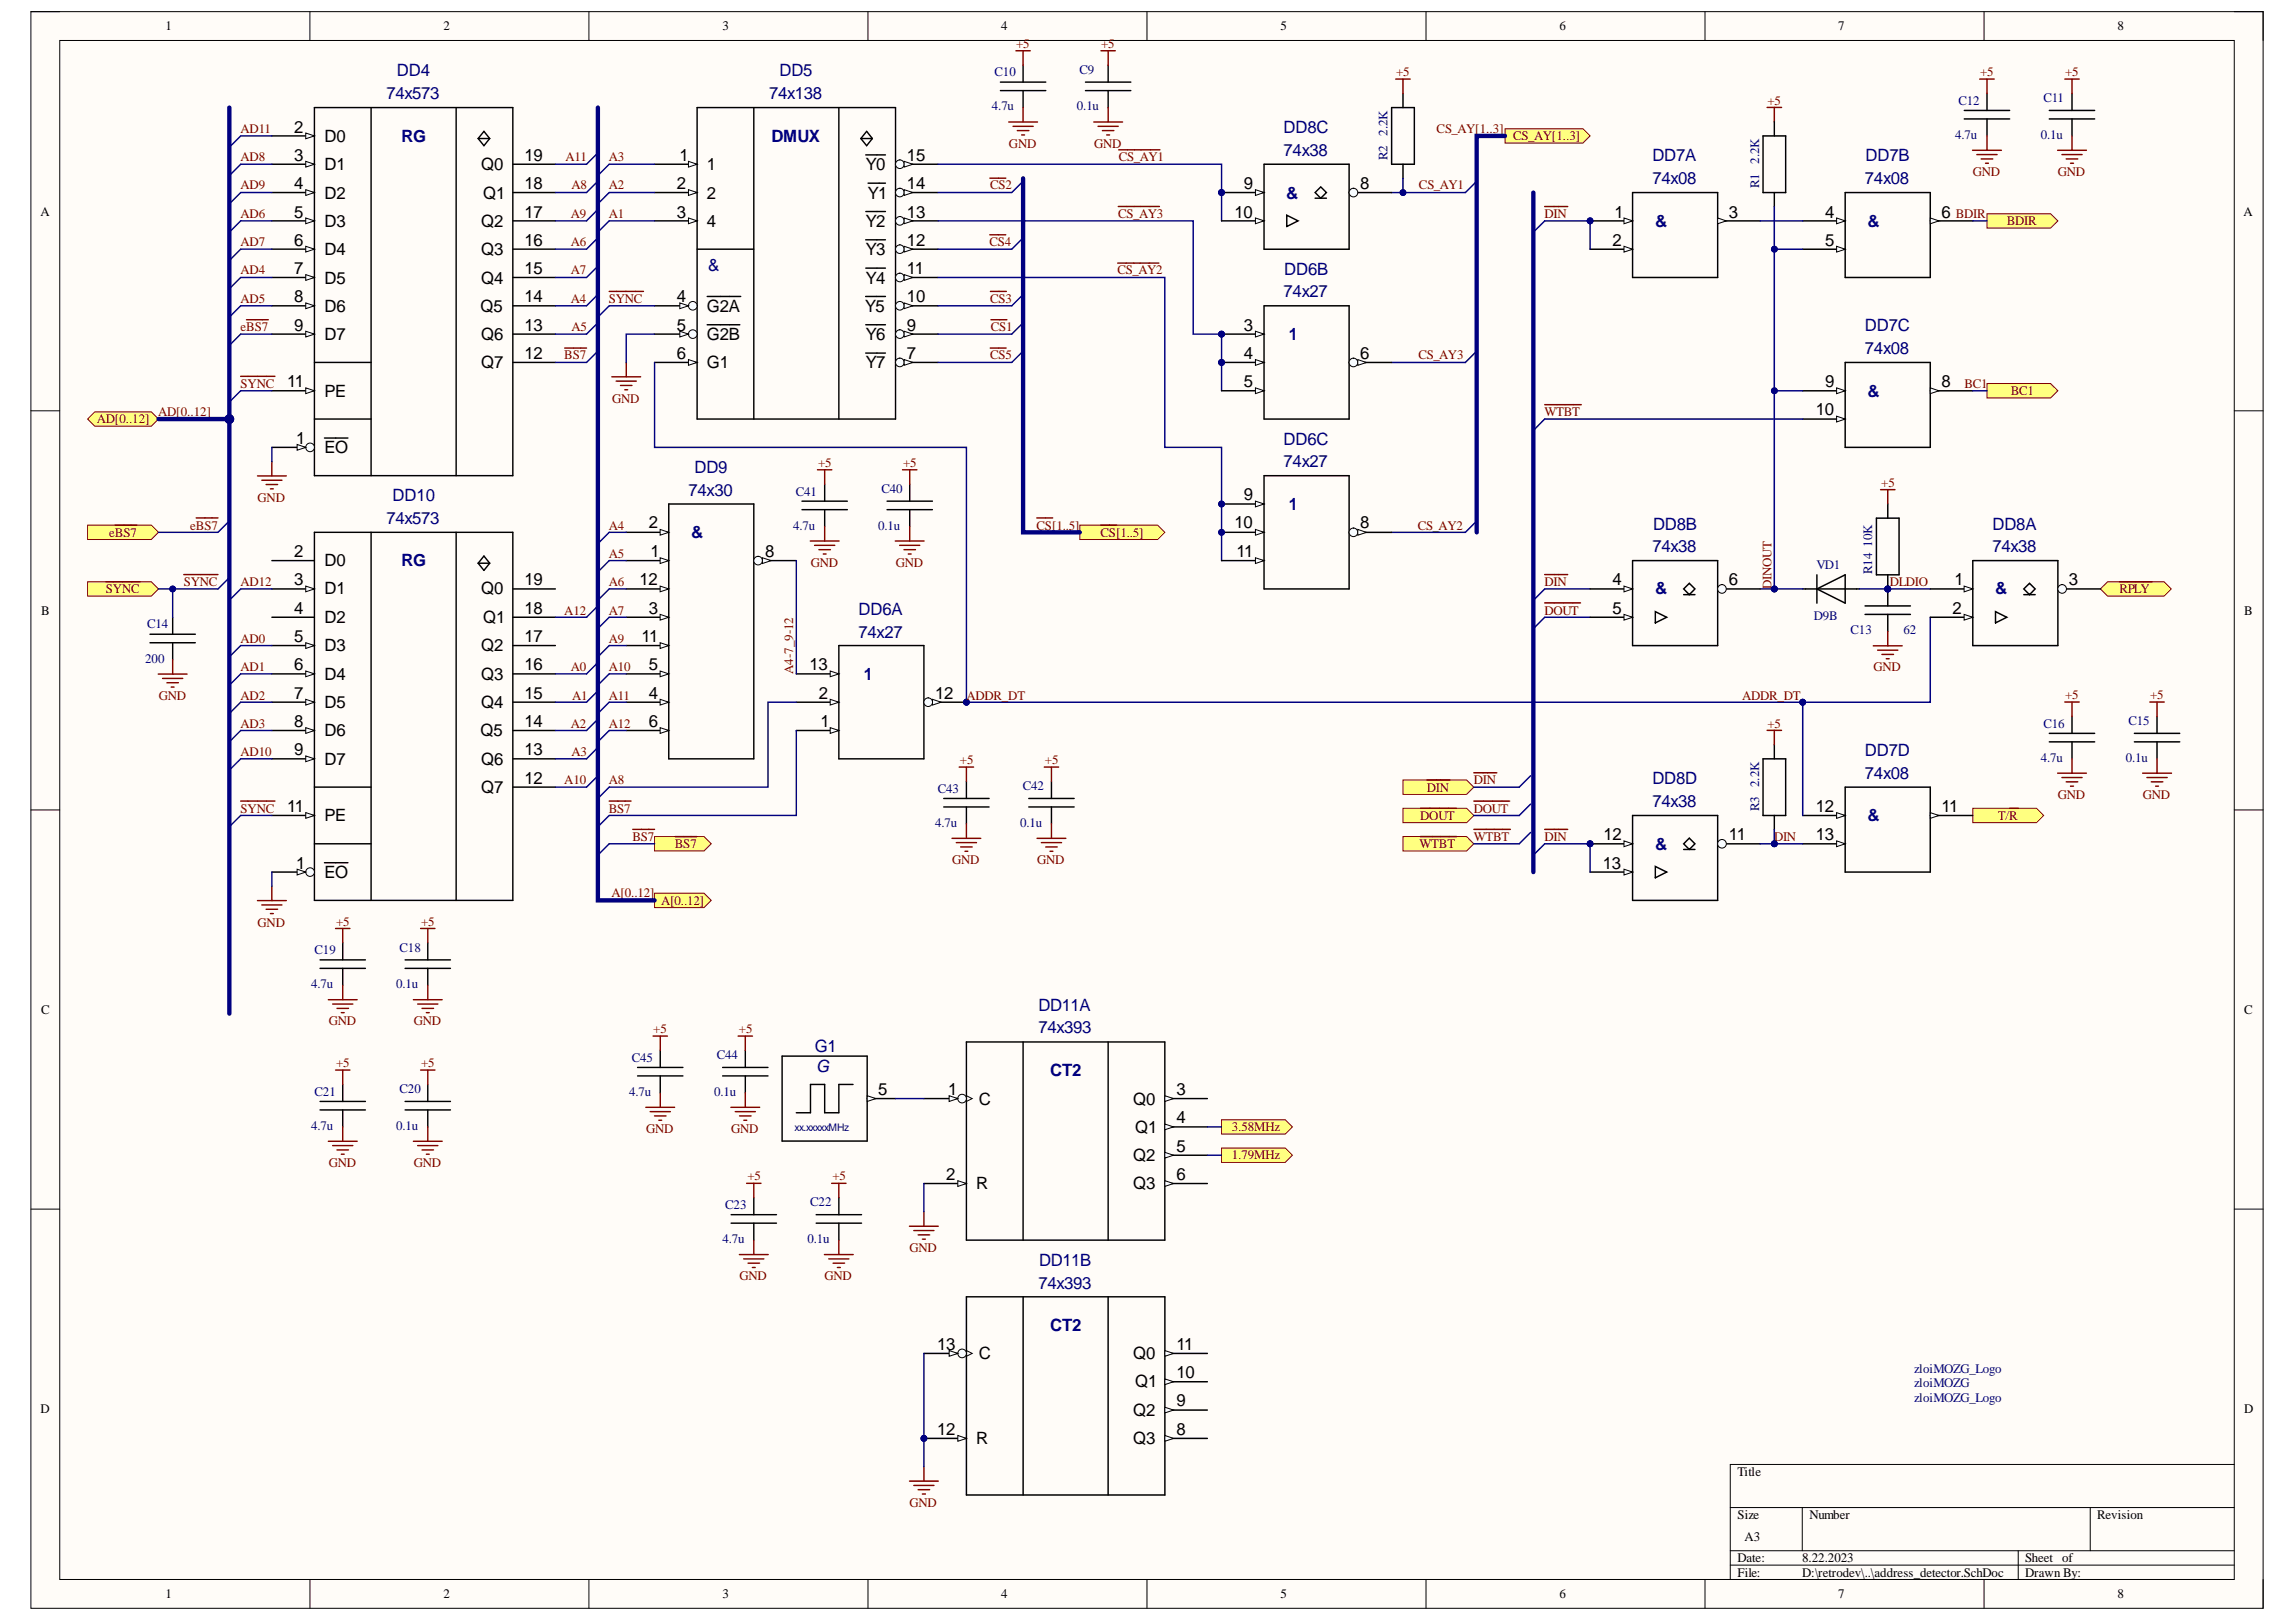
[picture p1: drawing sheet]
<svg xmlns="http://www.w3.org/2000/svg" width="297mm" height="210mm" viewBox="0 0 297 210" stroke-linecap="round" stroke-linejoin="round" font-family="sans-serif">
<defs><g id="words">
<g font-size="2.2" fill="#000080">
<text x="51.4" y="9.9">DD4</text>
<text x="100.8" y="9.9">DD5</text>
<text x="50" y="12.9">74x573</text>
<text x="99.5" y="12.9">74x138</text>
<text x="166.1" y="17.3">DD8C</text>
<text x="51.9" y="18.3">RG</text>
<text x="99.8" y="18.3">DMUX</text>
<text x="166.1" y="20.2">74x38</text>
<text x="213.8" y="20.9">DD7A</text>
<text x="213.8" y="23.8">74x08</text>
<text x="241.3" y="23.8">74x08</text>
<text x="241.4" y="20.9">DD7B</text>
<text x="166.4" y="25.7">&amp;</text>
<text x="214.1" y="29.3">&amp;</text>
<text x="241.6" y="29.3">&amp;</text>
<text x="91.6" y="35.1">&amp;</text>
<text x="166.2" y="35.6">DD6B</text>
<text x="166.1" y="38.5">74x27</text>
<text x="166.7" y="44">1</text>
<text x="241.3" y="42.9">DD7C</text>
<text x="241.3" y="45.8">74x08</text>
<text x="241.6" y="51.3">&amp;</text>
<text x="166.1" y="57.6">DD6C</text>
<text x="50.8" y="64.8">DD10</text>
<text x="89.1" y="64.2">74x30</text>
<text x="89.8" y="61.2">DD9</text>
<text x="166.1" y="60.4">74x27</text>
<text x="166.7" y="65.9">1</text>
<text x="50" y="67.8">74x573</text>
<text x="89.4" y="69.7">&amp;</text>
<text x="213.8" y="71.4">74x38</text>
<text x="213.9" y="68.6">DD8B</text>
<text x="257.8" y="68.6">DD8A</text>
<text x="257.8" y="71.4">74x38</text>
<text x="51.9" y="73.3">RG</text>
<text x="214.1" y="76.9">&amp;</text>
<text x="258.1" y="76.9">&amp;</text>
<text x="111.1" y="79.5">DD6A</text>
<text x="111.1" y="82.5">74x27</text>
<text x="111.8" y="88">1</text>
<text x="213.8" y="101.5">DD8D</text>
<text x="241.3" y="97.9">DD7D</text>
<text x="241.3" y="100.8">74x08</text>
<text x="213.8" y="104.5">74x38</text>
<text x="241.6" y="106.3">&amp;</text>
<text x="214.1" y="110">&amp;</text>
<text x="134.3" y="130.8">DD11A</text>
<text x="105.4" y="136.2">G1</text>
<text x="134.3" y="133.7">74x393</text>
<text x="105.6" y="138.8">G</text>
<text x="135.9" y="139.2">CT2</text>
<text x="134.3" y="166.8">74x393</text>
<text x="134.4" y="163.8">DD11B</text>
<text x="135.9" y="172.3">CT2</text>
</g>
<g font-size="2.2">
<text x="38.1" y="17.2">2</text>
<text x="38.1" y="20.8">3</text>
<text x="42" y="22">D1</text>
<text x="42" y="18.3">D0</text>
<text x="62.3" y="22">Q0</text>
<text x="67.8" y="20.8">19</text>
<text x="87.9" y="20.8">1</text>
<text x="91.5" y="22">1</text>
<text x="112" y="22">Y0</text>
<text x="117.3" y="20.8">15</text>
<text x="38.1" y="28.2">5</text>
<text x="38.1" y="24.4">4</text>
<text x="42" y="29.3">D3</text>
<text x="42" y="25.7">D2</text>
<text x="62.3" y="29.3">Q2</text>
<text x="62.5" y="25.7">Q1</text>
<text x="67.8" y="24.4">18</text>
<text x="67.8" y="28.2">17</text>
<text x="87.6" y="28.2">3</text>
<text x="87.6" y="24.4">2</text>
<text x="91.5" y="29.3">4</text>
<text x="91.5" y="25.7">2</text>
<text x="112" y="29.3">Y2</text>
<text x="112.3" y="25.7">Y1</text>
<text x="117.3" y="24.4">14</text>
<text x="117.3" y="28.2">13</text>
<text x="159.7" y="28.2">10</text>
<text x="160.9" y="24.4">9</text>
<text x="176" y="24.4">8</text>
<text x="208.9" y="28.2">1</text>
<text x="223.7" y="28.2">3</text>
<text x="236.1" y="28.2">4</text>
<text x="251.2" y="28.2">6</text>
<text x="38.1" y="35.4">7</text>
<text x="38.1" y="31.8">6</text>
<text x="42" y="33">D4</text>
<text x="62.3" y="33">Q3</text>
<text x="67.8" y="31.8">16</text>
<text x="67.8" y="35.4">15</text>
<text x="112" y="33">Y3</text>
<text x="117.3" y="31.8">12</text>
<text x="117.3" y="35.4">11</text>
<text x="208.6" y="31.8">2</text>
<text x="236.1" y="31.8">5</text>
<text x="38.1" y="39.1">8</text>
<text x="42" y="40.3">D6</text>
<text x="42" y="36.7">D5</text>
<text x="62.2" y="40.3">Q5</text>
<text x="62.3" y="36.7">Q4</text>
<text x="67.8" y="39.1">14</text>
<text x="87.6" y="39.1">4</text>
<text x="91.5" y="40.3">G2A</text>
<text x="111.9" y="40.3">Y5</text>
<text x="112" y="36.7">Y4</text>
<text x="117.3" y="39.1">10</text>
<text x="38.1" y="42.8">9</text>
<text x="42" y="44">D7</text>
<text x="62.3" y="44">Q6</text>
<text x="62.3" y="47.7">Q7</text>
<text x="67.8" y="42.8">13</text>
<text x="67.8" y="46.4">12</text>
<text x="87.6" y="42.8">5</text>
<text x="87.6" y="46.4">6</text>
<text x="91.5" y="44">G2B</text>
<text x="91.5" y="47.7">G1</text>
<text x="112" y="44">Y6</text>
<text x="112" y="47.7">Y7</text>
<text x="117.3" y="42.8">9</text>
<text x="117.3" y="46.4">7</text>
<text x="160.9" y="42.8">3</text>
<text x="160.9" y="46.4">4</text>
<text x="176" y="46.4">6</text>
<text x="37.1" y="50.1">11</text>
<text x="42" y="51.3">PE</text>
<text x="160.9" y="50.1">5</text>
<text x="234.9" y="53.8">10</text>
<text x="236.1" y="50.1">9</text>
<text x="251.2" y="50.1">8</text>
<text x="38.3" y="57.4">1</text>
<text x="42" y="58.7">EO</text>
<text x="160.9" y="64.8">9</text>
<text x="83.9" y="68.4">2</text>
<text x="159.7" y="68.4">10</text>
<text x="176" y="68.4">8</text>
<text x="38.1" y="75.7">3</text>
<text x="38.1" y="72.1">2</text>
<text x="42" y="76.9">D1</text>
<text x="42" y="73.3">D0</text>
<text x="62.3" y="76.9">Q0</text>
<text x="67.8" y="75.7">19</text>
<text x="82.7" y="75.7">12</text>
<text x="84.2" y="72.1">1</text>
<text x="99" y="72.1">8</text>
<text x="160" y="72.1">11</text>
<text x="208.6" y="75.7">4</text>
<text x="223.7" y="75.7">6</text>
<text x="252.9" y="75.7">1</text>
<text x="267.7" y="75.7">3</text>
<text x="38.1" y="83.1">5</text>
<text x="38.1" y="79.5">4</text>
<text x="42" y="80.6">D2</text>
<text x="62.5" y="80.6">Q1</text>
<text x="67.8" y="79.5">18</text>
<text x="67.8" y="83.1">17</text>
<text x="83" y="83.1">11</text>
<text x="83.9" y="79.5">3</text>
<text x="208.6" y="79.5">5</text>
<text x="252.6" y="79.5">2</text>
<text x="38.1" y="86.7">6</text>
<text x="42" y="88">D4</text>
<text x="42" y="84.3">D3</text>
<text x="62.3" y="84.3">Q2</text>
<text x="62.3" y="88">Q3</text>
<text x="67.8" y="86.7">16</text>
<text x="83.9" y="86.7">5</text>
<text x="104.7" y="86.7">13</text>
<text x="38.1" y="94.1">8</text>
<text x="38.1" y="90.4">7</text>
<text x="42" y="95.3">D6</text>
<text x="42" y="91.6">D5</text>
<text x="62.2" y="95.3">Q5</text>
<text x="62.3" y="91.6">Q4</text>
<text x="67.8" y="90.4">15</text>
<text x="67.8" y="94.1">14</text>
<text x="83.9" y="90.4">4</text>
<text x="83.9" y="94.1">6</text>
<text x="105.9" y="90.4">2</text>
<text x="106.2" y="94.1">1</text>
<text x="121" y="90.4">12</text>
<text x="38.1" y="97.7">9</text>
<text x="42" y="99">D7</text>
<text x="62.3" y="99">Q6</text>
<text x="67.8" y="97.7">13</text>
<text x="67.8" y="101.4">12</text>
<text x="37.1" y="105.1">11</text>
<text x="42" y="106.3">PE</text>
<text x="62.3" y="102.6">Q7</text>
<text x="234.9" y="105.1">12</text>
<text x="251.2" y="105.1">11</text>
<text x="38.3" y="112.4">1</text>
<text x="42" y="113.6">EO</text>
<text x="207.4" y="112.4">13</text>
<text x="207.4" y="108.7">12</text>
<text x="223.7" y="108.7">11</text>
<text x="234.9" y="108.7">13</text>
<text x="113.6" y="141.7">5</text>
<text x="122.7" y="141.7">1</text>
<text x="126.6" y="142.9">С</text>
<text x="146.6" y="142.9">Q0</text>
<text x="152.2" y="141.7">3</text>
<text x="146.9" y="146.6">Q1</text>
<text x="152.2" y="145.4">4</text>
<text x="152.2" y="149">5</text>
<text x="122.4" y="152.7">2</text>
<text x="126.3" y="153.9">R</text>
<text x="146.6" y="150.3">Q2</text>
<text x="146.6" y="153.9">Q3</text>
<text x="152.2" y="152.7">6</text>
<text x="121.2" y="174.7">13</text>
<text x="126.6" y="175.9">С</text>
<text x="146.6" y="175.9">Q0</text>
<text x="146.9" y="179.5">Q1</text>
<text x="152.2" y="174.7">11</text>
<text x="152.2" y="178.3">10</text>
<text x="121.2" y="185.7">12</text>
<text x="146.6" y="183.2">Q2</text>
<text x="152.2" y="182">9</text>
<text x="152.2" y="185.7">8</text>
<text x="126.3" y="186.9">R</text>
<text x="146.6" y="186.9">Q3</text>
</g>
<g font-size="1.7">
<text x="21.4" y="3.9">1</text>
<text x="57.4" y="3.9">2</text>
<text x="93.5" y="3.9">3</text>
<text x="129.5" y="3.9">4</text>
<text x="165.6" y="3.9">5</text>
<text x="201.8" y="3.9">6</text>
<text x="237.8" y="3.9">7</text>
<text x="273.9" y="3.9">8</text>
<text x="5.2" y="27.9">A</text>
<text x="290.3" y="27.9">A</text>
<text x="5.3" y="79.5">B</text>
<text x="290.3" y="79.5">B</text>
<text x="5.3" y="131.2">C</text>
<text x="290.3" y="131.2">C</text>
<text x="5.2" y="182.8">D</text>
<text x="290.3" y="182.8">D</text>
<text x="224.8" y="191">Title</text>
<text x="224.8" y="196.6">Size</text>
<text x="234.1" y="196.6">Number</text>
<text x="271.3" y="196.6">Revision</text>
<text x="224.8" y="202.2">Date:</text>
<text x="225.7" y="199.4">A3</text>
<text x="233.2" y="202.2">8.22.2023</text>
<text x="262" y="202.2">Sheet</text>
<text x="266.8" y="202.2">of</text>
<text x="21.4" y="206.8">1</text>
<text x="57.4" y="206.8">2</text>
<text x="93.5" y="206.8">3</text>
<text x="129.5" y="206.8">4</text>
<text x="165.6" y="206.8">5</text>
<text x="201.8" y="206.8">6</text>
<text x="224.8" y="204">File:</text>
<text x="233.2" y="204">D:\retrodev\..\address_detector.SchDoc</text>
<text x="237.8" y="206.8">7</text>
<text x="262" y="204">Drawn By:</text>
<text x="273.9" y="206.8">8</text>
</g>
<g font-size="1.7" fill="#000080">
<text x="128.7" y="9.9">C10</text>
<text x="139.7" y="9.6">C9</text>
<text x="128.3" y="14.3">4.7u</text>
<text x="139.3" y="14.3">0.1u</text>
<text x="179.5" y="17.6" transform="rotate(-90 179.5 17.6)">2.2K</text>
<text x="253.4" y="13.5">C12</text>
<text x="264.4" y="13.2">C11</text>
<text x="179.5" y="20.7" transform="rotate(-90 179.5 20.7)">R2</text>
<text x="227.6" y="21.2" transform="rotate(-90 227.6 21.2)">2.2K</text>
<text x="252.9" y="18">4.7u</text>
<text x="264" y="18">0.1u</text>
<text x="227.6" y="24.4" transform="rotate(-90 227.6 24.4)">R1</text>
<text x="103" y="64.2">C41</text>
<text x="114" y="63.7">C40</text>
<text x="102.6" y="68.6">4.7u</text>
<text x="113.6" y="68.6">0.1u</text>
<text x="242.2" y="70.8" transform="rotate(-90 242.2 70.8)">10K</text>
<text x="235" y="73.6">VD1</text>
<text x="242.2" y="74.3" transform="rotate(-90 242.2 74.3)">R14</text>
<text x="19" y="81.3">C14</text>
<text x="234.7" y="80.2">D9B</text>
<text x="239.4" y="82.1">C13</text>
<text x="246.3" y="82.1">62</text>
<text x="18.8" y="85.8">200</text>
<text x="264.4" y="94.2">C16</text>
<text x="275.4" y="93.8">C15</text>
<text x="227.6" y="101.9" transform="rotate(-90 227.6 101.9)">2.2K</text>
<text x="264" y="98.6">4.7u</text>
<text x="275" y="98.6">0.1u</text>
<text x="121" y="107">4.7u</text>
<text x="121.3" y="102.6">C43</text>
<text x="132" y="107">0.1u</text>
<text x="132.3" y="102.2">C42</text>
<text x="227.6" y="105" transform="rotate(-90 227.6 105)">R3</text>
<text x="40.7" y="123.5">C19</text>
<text x="51.7" y="123.2">C18</text>
<text x="40.3" y="127.9">4.7u</text>
<text x="51.3" y="127.9">0.1u</text>
<text x="81.7" y="137.4">C45</text>
<text x="92.7" y="137">C44</text>
<text x="40.7" y="141.8">C21</text>
<text x="51.7" y="141.4">C20</text>
<text x="81.4" y="141.8">4.7u</text>
<text x="92.4" y="141.8">0.1u</text>
<text x="40.3" y="146.2">4.7u</text>
<text x="51.3" y="146.2">0.1u</text>
<text x="93.5" y="160.9">4.7u</text>
<text x="93.8" y="156.5">C23</text>
<text x="104.5" y="160.9">0.1u</text>
<text x="104.8" y="156.1">C22</text>
<text x="247.6" y="179.5">zloiMOZG</text>
<text x="247.6" y="177.7">zloiMOZG_Logo</text>
<text x="247.6" y="181.4">zloiMOZG_Logo</text>
</g>
<g font-size="1.7" fill="#800000">
<text x="131.5" y="6.2">+5</text>
<text x="142.5" y="6.2">+5</text>
<text x="180.6" y="9.9">+5</text>
<text x="256.2" y="9.9">+5</text>
<text x="267.2" y="9.9">+5</text>
<text x="31.1" y="17.3">AD11</text>
<text x="185.9" y="17.3">CS_AY[1..3]</text>
<text x="228.7" y="13.5">+5</text>
<text x="31.1" y="20.9">AD8</text>
<text x="73.2" y="20.9">A11</text>
<text x="78.8" y="20.9">A3</text>
<text x="130.5" y="19.1">GND</text>
<text x="141.5" y="19.1">GND</text>
<text x="144.7" y="20.9">CS_AY1</text>
<text x="195.8" y="18.2">CS_AY[1..3]</text>
<text x="255.2" y="22.8">GND</text>
<text x="266.2" y="22.8">GND</text>
<text x="31.1" y="28.2">AD6</text>
<text x="31.1" y="24.5">AD9</text>
<text x="73.9" y="28.2">A9</text>
<text x="73.9" y="24.5">A8</text>
<text x="78.8" y="28.2">A1</text>
<text x="78.8" y="24.5">A2</text>
<text x="128.1" y="24.5">CS2</text>
<text x="144.7" y="28.2">CS_AY3</text>
<text x="183.6" y="24.5">CS_AY1</text>
<text x="199.8" y="28.2">DIN</text>
<text x="253" y="28.2">BDIR</text>
<text x="259.6" y="29.2">BDIR</text>
<text x="31.1" y="35.5">AD4</text>
<text x="31.1" y="31.9">AD7</text>
<text x="73.9" y="35.5">A7</text>
<text x="73.9" y="31.9">A6</text>
<text x="128" y="31.9">CS4</text>
<text x="144.6" y="35.5">CS_AY2</text>
<text x="31.1" y="39.2">AD5</text>
<text x="73.9" y="39.2">A4</text>
<text x="78.8" y="39.2">SYNC</text>
<text x="128.1" y="39.2">CS3</text>
<text x="31.1" y="42.9">eBS7</text>
<text x="73" y="46.5">BS7</text>
<text x="73.9" y="42.9">A5</text>
<text x="128.1" y="46.5">CS5</text>
<text x="128.2" y="42.9">CS1</text>
<text x="183.5" y="46.5">CS_AY3</text>
<text x="20.5" y="53.8">AD[0..12]</text>
<text x="31.1" y="50.2">SYNC</text>
<text x="79.2" y="52.2">GND</text>
<text x="199.8" y="53.8">WTBT</text>
<text x="254.1" y="50.2">BC1</text>
<text x="260.1" y="51.1">BC1</text>
<text x="12.5" y="54.8">AD[0..12]</text>
<text x="33.3" y="64.9">GND</text>
<text x="105.8" y="60.4">+5</text>
<text x="116.8" y="60.4">+5</text>
<text x="243.4" y="63">+5</text>
<text x="14.1" y="69.5">eBS7</text>
<text x="24.6" y="68.6">eBS7</text>
<text x="78.8" y="68.6">A4</text>
<text x="134.1" y="68.6">CS[1..5]</text>
<text x="142.4" y="69.5">CS[1..5]</text>
<text x="183.4" y="68.6">CS_AY2</text>
<text x="13.7" y="76.8">SYNC</text>
<text x="23.8" y="75.8">SYNC</text>
<text x="31.1" y="75.8">AD12</text>
<text x="78.8" y="72.2">A5</text>
<text x="78.8" y="75.8">A6</text>
<text x="104.9" y="73.4">GND</text>
<text x="115.9" y="73.4">GND</text>
<text x="199.8" y="75.8">DIN</text>
<text x="229.2" y="76.2" transform="rotate(-90 229.2 76.2)">DINOUT</text>
<text x="244.5" y="75.8">DLDIO</text>
<text x="274.2" y="76.8">RPLY</text>
<text x="31.1" y="83.2">AD0</text>
<text x="73" y="79.5">A12</text>
<text x="78.8" y="83.2">A9</text>
<text x="78.8" y="79.5">A7</text>
<text x="199.8" y="79.5">DOUT</text>
<text x="31.1" y="86.8">AD1</text>
<text x="73.9" y="86.8">A0</text>
<text x="78.8" y="86.8">A10</text>
<text x="102.6" y="87.2" transform="rotate(-90 102.6 87.2)">A4-7_9-12</text>
<text x="242.4" y="86.9">GND</text>
<text x="20.6" y="90.6">GND</text>
<text x="31.1" y="94.2">AD3</text>
<text x="31.1" y="90.5">AD2</text>
<text x="73.9" y="94.2">A2</text>
<text x="74" y="90.5">A1</text>
<text x="78.8" y="94.2">A12</text>
<text x="78.8" y="90.5">A11</text>
<text x="125" y="90.5">ADDR_DT</text>
<text x="225.4" y="90.5">ADDR_DT</text>
<text x="228.7" y="94.2">+5</text>
<text x="267.2" y="90.4">+5</text>
<text x="278.2" y="90.4">+5</text>
<text x="31.1" y="97.8">AD10</text>
<text x="73" y="101.5">A10</text>
<text x="73.9" y="97.8">A3</text>
<text x="78.8" y="101.5">A8</text>
<text x="124.2" y="98.9">+5</text>
<text x="135.2" y="98.9">+5</text>
<text x="190.7" y="101.5">DIN</text>
<text x="31.1" y="105.2">SYNC</text>
<text x="78.8" y="105.2">BS7</text>
<text x="183.7" y="106.1">DOUT</text>
<text x="184.6" y="102.4">DIN</text>
<text x="190.7" y="105.2">DOUT</text>
<text x="258.4" y="106.1">T/R</text>
<text x="266.2" y="103.4">GND</text>
<text x="277.2" y="103.4">GND</text>
<text x="81.8" y="108.8">BS7</text>
<text x="87.3" y="109.7">BS7</text>
<text x="123.2" y="111.8">GND</text>
<text x="134.2" y="111.8">GND</text>
<text x="183.7" y="109.7">WTBT</text>
<text x="190.7" y="108.8">WTBT</text>
<text x="199.8" y="108.8">DIN</text>
<text x="229.5" y="108.8">DIN</text>
<text x="33.3" y="119.9">GND</text>
<text x="43.5" y="119.8">+5</text>
<text x="54.5" y="119.8">+5</text>
<text x="79.1" y="116.1">A[0..12]</text>
<text x="85.5" y="117.1">A[0..12]</text>
<text x="42.6" y="132.7">GND</text>
<text x="53.6" y="132.7">GND</text>
<text x="84.5" y="133.7">+5</text>
<text x="95.6" y="133.7">+5</text>
<text x="43.5" y="138.1">+5</text>
<text x="54.5" y="138.1">+5</text>
<text x="83.6" y="146.7">GND</text>
<text x="94.6" y="146.7">GND</text>
<text x="159.4" y="146.4">3.58MHz</text>
<text x="42.6" y="151">GND</text>
<text x="53.6" y="151">GND</text>
<text x="96.7" y="152.7">+5</text>
<text x="107.7" y="152.7">+5</text>
<text x="159.4" y="150">1.79MHz</text>
<text x="95.7" y="165.7">GND</text>
<text x="106.7" y="165.7">GND</text>
<text x="117.7" y="162">GND</text>
<text x="117.7" y="195">GND</text>
</g>
<text font-size="1.4" fill="#000080" x="102.8" y="146.3">xx.xxxxxMHz</text>
</g></defs>
<path d="M4 1.5h288.8v206.6h-288.8z" fill-rule="evenodd" fill="#fffcf8"/>
<path d="M4 1.5h288.8v206.6h-288.8z" fill="none" stroke="#000" stroke-width=".13"/>
<path d="M7.7 5.2h281.4v199.2h-281.4z" fill-rule="evenodd" fill="#fffcf8"/>
<g fill="none" stroke="#000" stroke-width=".13">
<path d="M4 1.5h3.7M7.7 5.2h281.4v199.2h-281.4zM40.1 1.5v3.7M76.2 1.5v3.7M112.3 1.5v3.7M148.4 1.5v3.7M184.5 1.5v3.7M220.6 1.5v3.7M256.7 1.5v3.7M289.1 1.5h3.7v3.7M4 53.2h3.7M289.1 53.2h3.7"/>
<path d="M4 104.8h3.7M289.1 104.8h3.7M4 156.5h3.7M289.1 156.5h3.7M223.8 195.1h65.3M233.2 195.1v5.6M270.4 195.1v5.6M289.1 189.5h-65.3v14.9M40.1 204.4v3.7M76.2 204.4v3.7M112.3 204.4v3.7M148.4 204.4v3.7"/>
<path d="M184.5 204.4v3.7M220.6 204.4v3.7M223.8 200.7h65.3M223.8 202.5h65.3M256.7 204.4v3.7M261.1 200.7v3.7M292.8 204.4v3.7"/>
</g>
<g fill="none" stroke="#000080" stroke-width=".19">
<path d="M31.1 17.6l-1.4 1.5M77.3 19.8l-1.4 1.5M31.1 21.3l-1.4 1.4M31.1 24.9l-1.4 1.5M31.1 28.6l-1.4 1.4M31.1 32.2l-1.4 1.5M31.1 35.9l-1.4 1.5M31.1 39.6l-1.4 1.4M77.3 23.5l-1.4 1.4M77.3 27.1l-1.4 1.5M77.3 30.8l-1.4 1.4M77.3 34.4l-1.4 1.5"/>
<path d="M77.3 38.1l-1.4 1.5M78.8 28.6l-1.5 1.4M78.8 21.3l-1.5 1.4M31.1 43.2l-1.4 1.5M31.1 50.6l-1.4 1.4M77.3 41.8l-1.4 1.4M77.3 45.4l-1.4 1.5M31.1 76.2l-1.4 1.5M77.3 78.4l-1.4 1.5M78.8 68.9l-1.5 1.5M31.1 83.5l-1.4 1.5M31.1 87.2l-1.4 1.5"/>
<path d="M77.3 85.7l-1.4 1.5M77.3 89.4l-1.4 1.5M31.1 105.5l-1.4 1.5"/>
</g>
<path d="M31.1 48.7h4.5M35.2 59.7v1.9M33.3 61.6h3.7M33.9 62.1h2.6M34.4 62.7h1.5M35 63.3h.4M31.1 103.7h4.5" fill="none" stroke="#800000" stroke-width=".19"/>
<path d="M90.2 13.9h25.7v40.3h-25.7zM97.5 13.9v40.3M108.5 13.9v40.3M111.4 17.9h1.5M111.4 17.9l.7 1 .8-1M111.4 17.9l.7-.9 .8 .9M90.2 32.2h7.3M84.7 43.2h5.5" fill="none" stroke="#000" stroke-width=".19"/>
<circle cx="89.6" cy="43.2" r=".56" fill="#f8fcff"/>
<circle cx="89.6" cy="43.2" r=".56" fill="none" stroke="#000" stroke-width=".13"/>
<path d="M88 42.9l1.1 .3-1.1 .4z" fill="#f8fcff"/>
<path d="M88 42.9l1.1 .3-1.1 .4z" fill="none" stroke="#000" stroke-width=".13"/>
<path d="M115.9 21.3h5.5M91.5 42h4.2" fill="none" stroke="#000" stroke-width=".19"/>
<circle cx="116.4" cy="21.3" r=".56" fill="#f8fcff"/>
<circle cx="116.4" cy="21.3" r=".56" fill="none" stroke="#000" stroke-width=".13"/>
<path d="M117 20.9l1.1 .4-1.1 .3z" fill="#f8fcff"/>
<path d="M117 20.9l1.1 .4-1.1 .3z" fill="none" stroke="#000" stroke-width=".13"/>
<path d="M112 20h2.6M115.9 24.9h5.5" fill="none" stroke="#000" stroke-width=".19"/>
<circle cx="116.4" cy="24.9" r=".56" fill="#f8fcff"/>
<circle cx="116.4" cy="24.9" r=".56" fill="none" stroke="#000" stroke-width=".13"/>
<path d="M117 24.5l1.1 .4-1.1 .4z" fill="#f8fcff"/>
<path d="M117 24.5l1.1 .4-1.1 .4z" fill="none" stroke="#000" stroke-width=".13"/>
<path d="M112.3 23.7h2.3M115.9 28.6h5.5" fill="none" stroke="#000" stroke-width=".19"/>
<circle cx="116.4" cy="28.6" r=".56" fill="#f8fcff"/>
<circle cx="116.4" cy="28.6" r=".56" fill="none" stroke="#000" stroke-width=".13"/>
<path d="M117 28.2l1.1 .4-1.1 .4z" fill="#f8fcff"/>
<path d="M117 28.2l1.1 .4-1.1 .4z" fill="none" stroke="#000" stroke-width=".13"/>
<path d="M112 27.4h2.6M115.9 32.2h5.5" fill="none" stroke="#000" stroke-width=".19"/>
<circle cx="116.4" cy="32.2" r=".56" fill="#f8fcff"/>
<circle cx="116.4" cy="32.2" r=".56" fill="none" stroke="#000" stroke-width=".13"/>
<path d="M117 31.9l1.1 .3-1.1 .4z" fill="#f8fcff"/>
<path d="M117 31.9l1.1 .3-1.1 .4z" fill="none" stroke="#000" stroke-width=".13"/>
<path d="M112 31h2.6M115.9 35.9h5.5" fill="none" stroke="#000" stroke-width=".19"/>
<circle cx="116.4" cy="35.9" r=".56" fill="#f8fcff"/>
<circle cx="116.4" cy="35.9" r=".56" fill="none" stroke="#000" stroke-width=".13"/>
<path d="M117 35.5l1.1 .4-1.1 .4z" fill="#f8fcff"/>
<path d="M117 35.5l1.1 .4-1.1 .4z" fill="none" stroke="#000" stroke-width=".13"/>
<path d="M112 34.7h2.6M115.9 39.6h5.5" fill="none" stroke="#000" stroke-width=".19"/>
<circle cx="116.4" cy="39.6" r=".56" fill="#f8fcff"/>
<circle cx="116.4" cy="39.6" r=".56" fill="none" stroke="#000" stroke-width=".13"/>
<path d="M117 39.2l1.1 .4-1.1 .3z" fill="#f8fcff"/>
<path d="M117 39.2l1.1 .4-1.1 .3z" fill="none" stroke="#000" stroke-width=".13"/>
<path d="M112 38.4h2.6M115.9 43.2h5.5" fill="none" stroke="#000" stroke-width=".19"/>
<circle cx="116.4" cy="43.2" r=".56" fill="#f8fcff"/>
<circle cx="116.4" cy="43.2" r=".56" fill="none" stroke="#000" stroke-width=".13"/>
<path d="M117 42.9l1.1 .3-1.1 .4z" fill="#f8fcff"/>
<path d="M117 42.9l1.1 .3-1.1 .4z" fill="none" stroke="#000" stroke-width=".13"/>
<path d="M112 42h2.6M115.9 46.9h5.5" fill="none" stroke="#000" stroke-width=".19"/>
<circle cx="116.4" cy="46.9" r=".56" fill="#f8fcff"/>
<circle cx="116.4" cy="46.9" r=".56" fill="none" stroke="#000" stroke-width=".13"/>
<path d="M117 46.5l1.1 .4-1.1 .4z" fill="#f8fcff"/>
<path d="M117 46.5l1.1 .4-1.1 .4z" fill="none" stroke="#000" stroke-width=".13"/>
<path d="M84.7 39.6h5.5M112 45.7h2.6" fill="none" stroke="#000" stroke-width=".19"/>
<circle cx="89.6" cy="39.6" r=".56" fill="#f8fcff"/>
<circle cx="89.6" cy="39.6" r=".56" fill="none" stroke="#000" stroke-width=".13"/>
<path d="M88 39.2l1.1 .4-1.1 .3z" fill="#f8fcff"/>
<path d="M88 39.2l1.1 .4-1.1 .3z" fill="none" stroke="#000" stroke-width=".13"/>
<path d="M91.5 38.4h4.3M84.7 46.9h5.5" fill="none" stroke="#000" stroke-width=".19"/>
<path d="M89.1 46.5l1.1 .4-1.1 .4z" fill="#f8fcff"/>
<path d="M89.1 46.5l1.1 .4-1.1 .4z" fill="none" stroke="#000" stroke-width=".13"/>
<path d="M84.7 28.6h5.5" fill="none" stroke="#000" stroke-width=".19"/>
<path d="M89.1 28.2l1.1 .4-1.1 .4z" fill="#f8fcff"/>
<path d="M89.1 28.2l1.1 .4-1.1 .4z" fill="none" stroke="#000" stroke-width=".13"/>
<path d="M84.7 24.9h5.5" fill="none" stroke="#000" stroke-width=".19"/>
<path d="M89.1 24.5l1.1 .4-1.1 .4z" fill="#f8fcff"/>
<path d="M89.1 24.5l1.1 .4-1.1 .4z" fill="none" stroke="#000" stroke-width=".13"/>
<path d="M84.7 21.3h5.5" fill="none" stroke="#000" stroke-width=".19"/>
<path d="M89.1 20.9l1.1 .4-1.1 .3z" fill="#f8fcff"/>
<path d="M89.1 20.9l1.1 .4-1.1 .3z" fill="none" stroke="#000" stroke-width=".13"/>
<path d="M86.5 65.2h11v33h-11zM97.5 72.5h5.5" fill="none" stroke="#000" stroke-width=".19"/>
<circle cx="98.1" cy="72.6" r=".56" fill="#f8fcff"/>
<circle cx="98.1" cy="72.6" r=".56" fill="none" stroke="#000" stroke-width=".13"/>
<path d="M98.6 72.2l1.2 .3-1.2 .4z" fill="#f8fcff"/>
<path d="M98.6 72.2l1.2 .3-1.2 .4z" fill="none" stroke="#000" stroke-width=".13"/>
<path d="M81 76.2h5.5" fill="none" stroke="#000" stroke-width=".19"/>
<path d="M85.4 75.8l1.1 .4-1.1 .4z" fill="#f8fcff"/>
<path d="M85.4 75.8l1.1 .4-1.1 .4z" fill="none" stroke="#000" stroke-width=".13"/>
<path d="M81 72.5h5.5" fill="none" stroke="#000" stroke-width=".19"/>
<path d="M85.4 72.2l1.1 .3-1.1 .4z" fill="#f8fcff"/>
<path d="M85.4 72.2l1.1 .3-1.1 .4z" fill="none" stroke="#000" stroke-width=".13"/>
<path d="M81 68.9h5.5" fill="none" stroke="#000" stroke-width=".19"/>
<path d="M85.4 68.5l1.1 .4-1.1 .4z" fill="#f8fcff"/>
<path d="M85.4 68.5l1.1 .4-1.1 .4z" fill="none" stroke="#000" stroke-width=".13"/>
<path d="M81 79.9h5.5" fill="none" stroke="#000" stroke-width=".19"/>
<path d="M85.4 79.5l1.1 .4-1.1 .4z" fill="#f8fcff"/>
<path d="M85.4 79.5l1.1 .4-1.1 .4z" fill="none" stroke="#000" stroke-width=".13"/>
<path d="M81 83.5h5.5" fill="none" stroke="#000" stroke-width=".19"/>
<path d="M85.4 83.2l1.1 .3-1.1 .4z" fill="#f8fcff"/>
<path d="M85.4 83.2l1.1 .3-1.1 .4z" fill="none" stroke="#000" stroke-width=".13"/>
<path d="M81 87.2h5.5" fill="none" stroke="#000" stroke-width=".19"/>
<path d="M85.4 86.8l1.1 .4-1.1 .4z" fill="#f8fcff"/>
<path d="M85.4 86.8l1.1 .4-1.1 .4z" fill="none" stroke="#000" stroke-width=".13"/>
<path d="M81 90.9h5.5" fill="none" stroke="#000" stroke-width=".19"/>
<path d="M85.4 90.5l1.1 .4-1.1 .3z" fill="#f8fcff"/>
<path d="M85.4 90.5l1.1 .4-1.1 .3z" fill="none" stroke="#000" stroke-width=".13"/>
<path d="M81 94.5h5.5" fill="none" stroke="#000" stroke-width=".19"/>
<path d="M85.4 94.2l1.1 .3-1.1 .4z" fill="#f8fcff"/>
<path d="M85.4 94.2l1.1 .3-1.1 .4z" fill="none" stroke="#000" stroke-width=".13"/>
<path d="M79.2 48.8h3.7M79.7 49.3h2.6M80.3 49.9h1.5M80.8 50.4h.4M81 46.9v1.9" fill="none" stroke="#800000" stroke-width=".19"/>
<path d="M11.3 54.2l1-.9h7.3l.9 .9-.9 1h-7.3z" fill-rule="evenodd" fill="#ffff80"/>
<path d="M11.3 54.2l1-.9h7.3l.9 .9-.9 1h-7.3z" fill="none" stroke="#800000" stroke-width=".13"/>
<path d="M11.3 68h8.3l.9 .9-.9 .9h-8.3z" fill-rule="evenodd" fill="#ffff80"/>
<path d="M11.3 68h8.3l.9 .9-.9 .9h-8.3z" fill="none" stroke="#800000" stroke-width=".13"/>
<path d="M14.9 68h2.8" fill="none" stroke="#800000" stroke-width=".19"/>
<path d="M11.3 75.3h8.3l.9 .9-.9 .9h-8.3z" fill-rule="evenodd" fill="#ffff80"/>
<path d="M11.3 75.3h8.3l.9 .9-.9 .9h-8.3z" fill="none" stroke="#800000" stroke-width=".13"/>
<path d="M13.7 75.3h4.4M23.8 74.4h4.4M25.4 67h2.8M78.8 103.7h2.8" fill="none" stroke="#800000" stroke-width=".19"/>
<path d="M29.7 74.8l-1.5 1.4M29.7 67.4l-1.5 1.5M78.8 72.5l-1.5 1.5M78.8 79.9l-1.5 1.4M78.8 76.2l-1.5 1.5M78.8 87.2l-1.5 1.5M78.8 90.9l-1.5 1.4M78.8 83.5l-1.5 1.5M78.8 94.5l-1.5 1.5M78.8 101.9l-1.5 1.4M78.8 105.5l-1.5 1.5M78.8 109.2l-1.5 1.5" fill="none" stroke="#000080" stroke-width=".19"/>
<path d="M84.7 108.3h6.4l.9 .9-.9 .9h-6.4z" fill-rule="evenodd" fill="#ffff80"/>
<path d="M84.7 108.3h6.4l.9 .9-.9 .9h-6.4z" fill="none" stroke="#800000" stroke-width=".13"/>
<path d="M81.9 107.3h2.8M87.3 108.3h2.9" fill="none" stroke="#800000" stroke-width=".19"/>
<circle cx="125" cy="90.9" r=".37" fill="#000080"/>
<circle cx="125" cy="90.9" r=".37" fill="none" stroke="#000080" stroke-width=".13"/>
<path d="M103 87.2h5.5M108.5 83.5h11v14.7h-11z" fill="none" stroke="#000" stroke-width=".19"/>
<path d="M107.4 86.8l1.1 .4-1.1 .4z" fill="#f8fcff"/>
<path d="M107.4 86.8l1.1 .4-1.1 .4z" fill="none" stroke="#000" stroke-width=".13"/>
<path d="M103 90.9h5.5" fill="none" stroke="#000" stroke-width=".19"/>
<path d="M107.4 90.5l1.1 .4-1.1 .3z" fill="#f8fcff"/>
<path d="M107.4 90.5l1.1 .4-1.1 .3z" fill="none" stroke="#000" stroke-width=".13"/>
<path d="M103 94.5h5.5" fill="none" stroke="#000" stroke-width=".19"/>
<path d="M107.4 94.2l1.1 .3-1.1 .4z" fill="#f8fcff"/>
<path d="M107.4 94.2l1.1 .3-1.1 .4z" fill="none" stroke="#000" stroke-width=".13"/>
<path d="M119.5 90.9h5.5" fill="none" stroke="#000" stroke-width=".19"/>
<circle cx="120.1" cy="90.9" r=".56" fill="#f8fcff"/>
<circle cx="120.1" cy="90.9" r=".56" fill="none" stroke="#000" stroke-width=".13"/>
<path d="M120.6 90.5l1.2 .4-1.2 .3z" fill="#f8fcff"/>
<path d="M120.6 90.5l1.2 .4-1.2 .3z" fill="none" stroke="#000" stroke-width=".13"/>
<circle cx="125" cy="90.9" r=".37" fill="#000080"/>
<circle cx="125" cy="90.9" r=".37" fill="none" stroke="#000080" stroke-width=".13"/>
<path d="M33.3 116.5h3.7M33.9 117.1h2.6M34.4 117.7h1.5M35 118.2h.4M35.2 114.7v1.8" fill="none" stroke="#800000" stroke-width=".19"/>
<path d="M257.1 27.7h8.2l.9 .9-.9 .9h-8.2z" fill-rule="evenodd" fill="#ffff80"/>
<path d="M257.1 27.7h8.2l.9 .9-.9 .9h-8.2z" fill="none" stroke="#800000" stroke-width=".13"/>
<path d="M257.1 49.6h8.2l.9 1-.9 .9h-8.2z" fill-rule="evenodd" fill="#ffff80"/>
<path d="M257.1 49.6h8.2l.9 1-.9 .9h-8.2z" fill="none" stroke="#800000" stroke-width=".13"/>
<path d="M238.7 24.9h11v11h-11zM249.7 28.6h5.5" fill="none" stroke="#000" stroke-width=".19"/>
<path d="M249.7 28.2l1.1 .4-1.1 .4z" fill="#f8fcff"/>
<path d="M249.7 28.2l1.1 .4-1.1 .4z" fill="none" stroke="#000" stroke-width=".13"/>
<path d="M233.2 32.3h5.5" fill="none" stroke="#000" stroke-width=".19"/>
<path d="M237.6 31.9l1.1 .4-1.1 .3z" fill="#f8fcff"/>
<path d="M237.6 31.9l1.1 .4-1.1 .3z" fill="none" stroke="#000" stroke-width=".13"/>
<path d="M233.2 28.6h5.5" fill="none" stroke="#000" stroke-width=".19"/>
<path d="M237.6 28.2l1.1 .4-1.1 .4z" fill="#f8fcff"/>
<path d="M237.6 28.2l1.1 .4-1.1 .4z" fill="none" stroke="#000" stroke-width=".13"/>
<path d="M271.7 76.2l1-.9h7.3l.9 .9-.9 .9h-7.3z" fill-rule="evenodd" fill="#ffff80"/>
<path d="M271.7 76.2l1-.9h7.3l.9 .9-.9 .9h-7.3z" fill="none" stroke="#800000" stroke-width=".13"/>
<path d="M274.2 75.3h4.2" fill="none" stroke="#800000" stroke-width=".19"/>
<path d="M255.2 104.6h8.3l.9 .9-.9 1h-8.3z" fill-rule="evenodd" fill="#ffff80"/>
<path d="M255.2 104.6h8.3l.9 .9-.9 1h-8.3z" fill="none" stroke="#800000" stroke-width=".13"/>
<path d="M260 104.6h1.1" fill="none" stroke="#800000" stroke-width=".19"/>
<path d="M238.7 101.9h11v11h-11zM249.7 105.5h5.5" fill="none" stroke="#000" stroke-width=".19"/>
<path d="M249.7 105.2l1.1 .3-1.1 .4z" fill="#f8fcff"/>
<path d="M249.7 105.2l1.1 .3-1.1 .4z" fill="none" stroke="#000" stroke-width=".13"/>
<path d="M233.2 109.2h5.5" fill="none" stroke="#000" stroke-width=".19"/>
<path d="M237.6 108.8l1.1 .4-1.1 .4z" fill="#f8fcff"/>
<path d="M237.6 108.8l1.1 .4-1.1 .4z" fill="none" stroke="#000" stroke-width=".13"/>
<path d="M233.2 105.5h5.5" fill="none" stroke="#000" stroke-width=".19"/>
<path d="M237.6 105.2l1.1 .3-1.1 .4z" fill="#f8fcff"/>
<path d="M237.6 105.2l1.1 .3-1.1 .4z" fill="none" stroke="#000" stroke-width=".13"/>
<path d="M31.1 94.5l-1.4 1.5M31.1 98.2l-1.4 1.5M77.3 96.7l-1.4 1.5M77.3 100.4l-1.4 1.5M199.8 109.2l-1.4 1.5" fill="none" stroke="#000080" stroke-width=".19"/>
<path d="M228.6 13.9h1.9M229.5 13.9v1.9M199.8 107.3h3" fill="none" stroke="#800000" stroke-width=".19"/>
<path d="M40.7 13.9h25.6v47.7h-25.6zM48 13.9v47.7M59 13.9v47.7M61.9 17.9h1.5M61.9 17.9l.7 1 .8-1M61.9 17.9l.7-.9 .8 .9M228.1 17.6h2.9v7.3h-2.9zM229.5 15.8v1.8M229.5 24.9v1.8M35.2 57.9h5.5M40.7 46.9h7.3M40.7 54.2h7.3" fill="none" stroke="#000" stroke-width=".19"/>
<circle cx="40.1" cy="57.9" r=".56" fill="#f8fcff"/>
<circle cx="40.1" cy="57.9" r=".56" fill="none" stroke="#000" stroke-width=".13"/>
<path d="M38.4 57.5l1.2 .4-1.2 .4z" fill="#f8fcff"/>
<path d="M38.4 57.5l1.2 .4-1.2 .4z" fill="none" stroke="#000" stroke-width=".13"/>
<path d="M66.3 21.3h5.6M66.3 24.9h5.6M66.3 28.6h5.6M66.3 32.2h5.6M66.3 35.9h5.6M66.3 39.6h5.6M35.2 50.6h5.5M42 56.7h3M66.3 43.2h5.6M66.3 46.9h5.6" fill="none" stroke="#000" stroke-width=".19"/>
<path d="M39.6 50.2l1.1 .4-1.1 .3z" fill="#f8fcff"/>
<path d="M39.6 50.2l1.1 .4-1.1 .3z" fill="none" stroke="#000" stroke-width=".13"/>
<path d="M35.2 43.2h5.5" fill="none" stroke="#000" stroke-width=".19"/>
<path d="M39.6 42.9l1.1 .3-1.1 .4z" fill="#f8fcff"/>
<path d="M39.6 42.9l1.1 .3-1.1 .4z" fill="none" stroke="#000" stroke-width=".13"/>
<path d="M35.2 39.6h5.5" fill="none" stroke="#000" stroke-width=".19"/>
<path d="M39.6 39.2l1.1 .4-1.1 .3z" fill="#f8fcff"/>
<path d="M39.6 39.2l1.1 .4-1.1 .3z" fill="none" stroke="#000" stroke-width=".13"/>
<path d="M35.2 35.9h5.5" fill="none" stroke="#000" stroke-width=".19"/>
<path d="M39.6 35.5l1.1 .4-1.1 .4z" fill="#f8fcff"/>
<path d="M39.6 35.5l1.1 .4-1.1 .4z" fill="none" stroke="#000" stroke-width=".13"/>
<path d="M35.2 32.2h5.5" fill="none" stroke="#000" stroke-width=".19"/>
<path d="M39.6 31.9l1.1 .3-1.1 .4z" fill="#f8fcff"/>
<path d="M39.6 31.9l1.1 .3-1.1 .4z" fill="none" stroke="#000" stroke-width=".13"/>
<path d="M35.2 28.6h5.5" fill="none" stroke="#000" stroke-width=".19"/>
<path d="M39.6 28.2l1.1 .4-1.1 .4z" fill="#f8fcff"/>
<path d="M39.6 28.2l1.1 .4-1.1 .4z" fill="none" stroke="#000" stroke-width=".13"/>
<path d="M35.2 24.9h5.5" fill="none" stroke="#000" stroke-width=".19"/>
<path d="M39.6 24.5l1.1 .4-1.1 .4z" fill="#f8fcff"/>
<path d="M39.6 24.5l1.1 .4-1.1 .4z" fill="none" stroke="#000" stroke-width=".13"/>
<path d="M35.2 21.3h5.5" fill="none" stroke="#000" stroke-width=".19"/>
<path d="M39.6 20.9l1.1 .4-1.1 .3z" fill="#f8fcff"/>
<path d="M39.6 20.9l1.1 .4-1.1 .3z" fill="none" stroke="#000" stroke-width=".13"/>
<path d="M35.2 17.6h5.5" fill="none" stroke="#000" stroke-width=".19"/>
<path d="M39.6 17.2l1.1 .4-1.1 .4z" fill="#f8fcff"/>
<path d="M39.6 17.2l1.1 .4-1.1 .4z" fill="none" stroke="#000" stroke-width=".13"/>
<path d="M40.7 68.9h25.6v47.6h-25.6zM48 68.9v47.6M59 68.9v47.6M61.9 72.9h1.5M61.9 72.9l.7 .9 .8-.9M61.9 72.9l.7-.9 .8 .9M35.2 112.9h5.5M40.7 101.9h7.3M40.7 109.2h7.3" fill="none" stroke="#000" stroke-width=".19"/>
<circle cx="40.1" cy="112.9" r=".56" fill="#f8fcff"/>
<circle cx="40.1" cy="112.9" r=".56" fill="none" stroke="#000" stroke-width=".13"/>
<path d="M38.4 112.5l1.2 .4-1.2 .3z" fill="#f8fcff"/>
<path d="M38.4 112.5l1.2 .4-1.2 .3z" fill="none" stroke="#000" stroke-width=".13"/>
<path d="M66.3 76.2h5.6M66.3 79.9h5.6M66.3 83.5h5.6M66.3 87.2h5.6M66.3 90.9h5.6M66.3 94.5h5.6M66.3 98.2h5.6M35.2 105.5h5.5M42 111.6h3M66.3 101.9h5.6" fill="none" stroke="#000" stroke-width=".19"/>
<path d="M39.6 105.2l1.1 .3-1.1 .4z" fill="#f8fcff"/>
<path d="M39.6 105.2l1.1 .3-1.1 .4z" fill="none" stroke="#000" stroke-width=".13"/>
<path d="M35.2 98.2h5.5" fill="none" stroke="#000" stroke-width=".19"/>
<path d="M39.6 97.8l1.1 .4-1.1 .4z" fill="#f8fcff"/>
<path d="M39.6 97.8l1.1 .4-1.1 .4z" fill="none" stroke="#000" stroke-width=".13"/>
<path d="M35.2 94.5h5.5" fill="none" stroke="#000" stroke-width=".19"/>
<path d="M39.6 94.2l1.1 .3-1.1 .4z" fill="#f8fcff"/>
<path d="M39.6 94.2l1.1 .3-1.1 .4z" fill="none" stroke="#000" stroke-width=".13"/>
<path d="M35.2 90.9h5.5" fill="none" stroke="#000" stroke-width=".19"/>
<path d="M39.6 90.5l1.1 .4-1.1 .3z" fill="#f8fcff"/>
<path d="M39.6 90.5l1.1 .4-1.1 .3z" fill="none" stroke="#000" stroke-width=".13"/>
<path d="M35.2 87.2h5.5" fill="none" stroke="#000" stroke-width=".19"/>
<path d="M39.6 86.8l1.1 .4-1.1 .4z" fill="#f8fcff"/>
<path d="M39.6 86.8l1.1 .4-1.1 .4z" fill="none" stroke="#000" stroke-width=".13"/>
<path d="M35.2 83.5h5.5" fill="none" stroke="#000" stroke-width=".19"/>
<path d="M39.6 83.2l1.1 .3-1.1 .4z" fill="#f8fcff"/>
<path d="M39.6 83.2l1.1 .3-1.1 .4z" fill="none" stroke="#000" stroke-width=".13"/>
<path d="M35.2 79.9h5.5M35.2 76.2h5.5" fill="none" stroke="#000" stroke-width=".19"/>
<path d="M39.6 75.8l1.1 .4-1.1 .4z" fill="#f8fcff"/>
<path d="M39.6 75.8l1.1 .4-1.1 .4z" fill="none" stroke="#000" stroke-width=".13"/>
<path d="M35.2 72.5h5.5" fill="none" stroke="#000" stroke-width=".19"/>
<path d="M78.8 39.6l-1.5 1.4" fill="none" stroke="#000080" stroke-width=".19"/>
<path d="M78.8 37.7h4.4" fill="none" stroke="#800000" stroke-width=".19"/>
<circle cx="205.7" cy="109.2" r=".37" fill="#000080"/>
<circle cx="205.7" cy="109.2" r=".37" fill="none" stroke="#000080" stroke-width=".13"/>
<path d="M205.7 112.9h5.5M211.2 105.5h11v11h-11z" fill="none" stroke="#000" stroke-width=".19"/>
<path d="M210.1 112.5l1.1 .4-1.1 .3z" fill="#f8fcff"/>
<path d="M210.1 112.5l1.1 .4-1.1 .3z" fill="none" stroke="#000" stroke-width=".13"/>
<path d="M205.7 109.2h5.5" fill="none" stroke="#000" stroke-width=".19"/>
<path d="M210.1 108.8l1.1 .4-1.1 .4z" fill="#f8fcff"/>
<path d="M210.1 108.8l1.1 .4-1.1 .4z" fill="none" stroke="#000" stroke-width=".13"/>
<circle cx="205.7" cy="109.2" r=".37" fill="#000080"/>
<circle cx="205.7" cy="109.2" r=".37" fill="none" stroke="#000080" stroke-width=".13"/>
<path d="M222.2 109.2h5.5" fill="none" stroke="#000" stroke-width=".19"/>
<circle cx="222.8" cy="109.2" r=".56" fill="#f8fcff"/>
<circle cx="222.8" cy="109.2" r=".56" fill="none" stroke="#000" stroke-width=".13"/>
<path d="M228.1 98.2h2.9v7.3h-2.9zM229.5 96.4v1.8M214.2 112.1l1.4 .8-1.4 .7zM217.8 109.9h1.5M218.5 108.5l.8 .7-.8 .7-.7-.7zM229.5 105.5v1.9" fill="none" stroke="#000" stroke-width=".19"/>
<path d="M228.6 94.5h1.9M229.5 94.5v1.9" fill="none" stroke="#800000" stroke-width=".19"/>
<path d="M84.7 115.6h6.4l.9 .9-.9 1h-6.4z" fill-rule="evenodd" fill="#ffff80"/>
<path d="M84.7 115.6h6.4l.9 .9-.9 1h-6.4z" fill="none" stroke="#800000" stroke-width=".13"/>
<path d="M199.8 79.9l-1.4 1.4M199.8 76.2l-1.4 1.5" fill="none" stroke="#000080" stroke-width=".19"/>
<path d="M199.8 78h4.7M199.8 74.4h3" fill="none" stroke="#800000" stroke-width=".19"/>
<circle cx="205.7" cy="28.6" r=".37" fill="#000080"/>
<circle cx="205.7" cy="28.6" r=".37" fill="none" stroke="#000080" stroke-width=".13"/>
<path d="M211.2 24.9h11v11h-11zM222.2 28.6h5.5" fill="none" stroke="#000" stroke-width=".19"/>
<path d="M222.2 28.2l1.1 .4-1.1 .4z" fill="#f8fcff"/>
<path d="M222.2 28.2l1.1 .4-1.1 .4z" fill="none" stroke="#000" stroke-width=".13"/>
<path d="M205.7 32.3h5.5" fill="none" stroke="#000" stroke-width=".19"/>
<path d="M210.1 31.9l1.1 .4-1.1 .3z" fill="#f8fcff"/>
<path d="M210.1 31.9l1.1 .4-1.1 .3z" fill="none" stroke="#000" stroke-width=".13"/>
<path d="M205.7 28.6h5.5" fill="none" stroke="#000" stroke-width=".19"/>
<path d="M210.1 28.2l1.1 .4-1.1 .4z" fill="#f8fcff"/>
<path d="M210.1 28.2l1.1 .4-1.1 .4z" fill="none" stroke="#000" stroke-width=".13"/>
<circle cx="205.7" cy="28.6" r=".37" fill="#000080"/>
<circle cx="205.7" cy="28.6" r=".37" fill="none" stroke="#000080" stroke-width=".13"/>
<path d="M238.7 46.9h11v11h-11zM249.7 50.6h5.5" fill="none" stroke="#000" stroke-width=".19"/>
<path d="M249.7 50.2l1.1 .4-1.1 .3z" fill="#f8fcff"/>
<path d="M249.7 50.2l1.1 .4-1.1 .3z" fill="none" stroke="#000" stroke-width=".13"/>
<path d="M233.2 54.2h5.5" fill="none" stroke="#000" stroke-width=".19"/>
<path d="M237.6 53.9l1.1 .3-1.1 .4z" fill="#f8fcff"/>
<path d="M237.6 53.9l1.1 .3-1.1 .4z" fill="none" stroke="#000" stroke-width=".13"/>
<path d="M233.2 50.6h5.5" fill="none" stroke="#000" stroke-width=".19"/>
<path d="M237.6 50.2l1.1 .4-1.1 .3z" fill="#f8fcff"/>
<path d="M237.6 50.2l1.1 .4-1.1 .3z" fill="none" stroke="#000" stroke-width=".13"/>
<path d="M199.8 28.6l-1.4 1.4" fill="none" stroke="#000080" stroke-width=".19"/>
<path d="M199.8 26.7h3" fill="none" stroke="#800000" stroke-width=".19"/>
<path d="M181.5 100.9h8.2l1 1-1 .9h-8.2z" fill-rule="evenodd" fill="#ffff80"/>
<path d="M181.5 100.9h8.2l1 1-1 .9h-8.2z" fill="none" stroke="#800000" stroke-width=".13"/>
<path d="M184.6 100.9h3" fill="none" stroke="#800000" stroke-width=".19"/>
<path d="M181.5 108.3h8.2l1 .9-1 .9h-8.2z" fill-rule="evenodd" fill="#ffff80"/>
<path d="M181.5 108.3h8.2l1 .9-1 .9h-8.2z" fill="none" stroke="#800000" stroke-width=".13"/>
<path d="M183.7 108.3h4.8" fill="none" stroke="#800000" stroke-width=".19"/>
<path d="M181.5 104.6h8.2l1 .9-1 1h-8.2z" fill-rule="evenodd" fill="#ffff80"/>
<path d="M181.5 104.6h8.2l1 .9-1 1h-8.2z" fill="none" stroke="#800000" stroke-width=".13"/>
<g fill="none" stroke="#800000" stroke-width=".19">
<path d="M183.8 104.6h4.6M190.7 100h2.9M190.7 103.7h4.6M190.7 107.3h4.7M117.7 158.7h3.7M118.2 159.2h2.6M118.8 159.8h1.5M119.5 156.8v1.9M119.3 160.4h.4M117.7 191.7h3.7M118.2 192.2h2.6M118.8 192.8h1.5"/>
<path d="M119.3 193.3h.4M119.5 189.8v1.9"/>
</g>
<path d="M198 100.4l-1.5 1.5M198 104.1l-1.5 1.4M198 107.7l-1.5 1.5" fill="none" stroke="#000080" stroke-width=".19"/>
<path d="M125 134.8h25.7v25.7h-25.7zM132.4 134.8v25.7M143.4 134.8v25.7M150.7 142.2h5.5" fill="none" stroke="#000" stroke-width=".19"/>
<path d="M150.7 141.8l1.1 .4-1.1 .3z" fill="#f8fcff"/>
<path d="M150.7 141.8l1.1 .4-1.1 .3z" fill="none" stroke="#000" stroke-width=".13"/>
<path d="M150.7 145.8h5.5" fill="none" stroke="#000" stroke-width=".19"/>
<path d="M150.7 145.5l1.1 .3-1.1 .4z" fill="#f8fcff"/>
<path d="M150.7 145.5l1.1 .3-1.1 .4z" fill="none" stroke="#000" stroke-width=".13"/>
<path d="M150.7 149.5h5.5" fill="none" stroke="#000" stroke-width=".19"/>
<path d="M150.7 149.1l1.1 .4-1.1 .4z" fill="#f8fcff"/>
<path d="M150.7 149.1l1.1 .4-1.1 .4z" fill="none" stroke="#000" stroke-width=".13"/>
<path d="M150.7 153.2h5.5" fill="none" stroke="#000" stroke-width=".19"/>
<path d="M150.7 152.8l1.1 .4-1.1 .3z" fill="#f8fcff"/>
<path d="M150.7 152.8l1.1 .4-1.1 .3z" fill="none" stroke="#000" stroke-width=".13"/>
<path d="M119.5 153.2h5.5" fill="none" stroke="#000" stroke-width=".19"/>
<path d="M123.9 152.8l1.1 .4-1.1 .3z" fill="#f8fcff"/>
<path d="M123.9 152.8l1.1 .4-1.1 .3z" fill="none" stroke="#000" stroke-width=".13"/>
<path d="M119.5 142.2h5.5" fill="none" stroke="#000" stroke-width=".19"/>
<circle cx="124.5" cy="142.2" r=".56" fill="#f8fcff"/>
<circle cx="124.5" cy="142.2" r=".56" fill="none" stroke="#000" stroke-width=".13"/>
<path d="M122.8 141.8l1.1 .4-1.1 .3z" fill="#f8fcff"/>
<path d="M122.8 141.8l1.1 .4-1.1 .3zM125 141.8l.8 .4-.8 .3" fill="none" stroke="#000" stroke-width=".13"/>
<circle cx="119.5" cy="186.1" r=".37" fill="#000080"/>
<circle cx="119.5" cy="186.1" r=".37" fill="none" stroke="#000080" stroke-width=".13"/>
<path d="M125 167.8h25.7v25.7h-25.7zM132.4 167.8v25.7M143.4 167.8v25.7M150.7 175.1h5.5" fill="none" stroke="#000" stroke-width=".19"/>
<path d="M150.7 174.8l1.1 .3-1.1 .4z" fill="#f8fcff"/>
<path d="M150.7 174.8l1.1 .3-1.1 .4z" fill="none" stroke="#000" stroke-width=".13"/>
<path d="M150.7 178.8h5.5" fill="none" stroke="#000" stroke-width=".19"/>
<path d="M150.7 178.4l1.1 .4-1.1 .4z" fill="#f8fcff"/>
<path d="M150.7 178.4l1.1 .4-1.1 .4z" fill="none" stroke="#000" stroke-width=".13"/>
<path d="M150.7 182.5h5.5" fill="none" stroke="#000" stroke-width=".19"/>
<path d="M150.7 182.1l1.1 .4-1.1 .3z" fill="#f8fcff"/>
<path d="M150.7 182.1l1.1 .4-1.1 .3z" fill="none" stroke="#000" stroke-width=".13"/>
<path d="M119.5 186.1h5.5" fill="none" stroke="#000" stroke-width=".19"/>
<path d="M123.9 185.8l1.1 .3-1.1 .4z" fill="#f8fcff"/>
<path d="M123.9 185.8l1.1 .3-1.1 .4z" fill="none" stroke="#000" stroke-width=".13"/>
<circle cx="119.5" cy="186.1" r=".37" fill="#000080"/>
<circle cx="119.5" cy="186.1" r=".37" fill="none" stroke="#000080" stroke-width=".13"/>
<path d="M119.5 175.1h5.5" fill="none" stroke="#000" stroke-width=".19"/>
<circle cx="124.5" cy="175.1" r=".56" fill="#f8fcff"/>
<circle cx="124.5" cy="175.1" r=".56" fill="none" stroke="#000" stroke-width=".13"/>
<path d="M122.8 174.8l1.1 .3-1.1 .4z" fill="#f8fcff"/>
<path d="M122.8 174.8l1.1 .3-1.1 .4zM125 174.8l.8 .3-.8 .4" fill="none" stroke="#000" stroke-width=".13"/>
<path d="M150.7 186.1h5.5" fill="none" stroke="#000" stroke-width=".19"/>
<path d="M150.7 185.8l1.1 .3-1.1 .4z" fill="#f8fcff"/>
<path d="M150.7 185.8l1.1 .3-1.1 .4z" fill="none" stroke="#000" stroke-width=".13"/>
<path d="M22.3 79.9v2.2M19.4 83.2h5.9M19.4 82.1h5.9M22.3 83.2v2.2" fill="none" stroke="#000" stroke-width=".19"/>
<path d="M20.5 87.2h3.7M21 87.8h2.6M21.6 88.4h1.5M22.1 88.9h.4M22.3 85.4v1.8" fill="none" stroke="#800000" stroke-width=".19"/>
<path d="M158 148.6h8.3l.9 .9-.9 .9h-8.3z" fill-rule="evenodd" fill="#ffff80"/>
<path d="M158 148.6h8.3l.9 .9-.9 .9h-8.3z" fill="none" stroke="#800000" stroke-width=".13"/>
<path d="M158 144.9h8.3l.9 .9-.9 1h-8.3z" fill-rule="evenodd" fill="#ffff80"/>
<path d="M158 144.9h8.3l.9 .9-.9 1h-8.3z" fill="none" stroke="#800000" stroke-width=".13"/>
<path d="M101.2 136.7h11v11h-11zM112.2 142.2h3.7" fill="none" stroke="#000" stroke-width=".19"/>
<path d="M112.2 141.8l1.1 .4-1.1 .3z" fill="#f8fcff"/>
<path d="M112.2 141.8l1.1 .4-1.1 .3z" fill="none" stroke="#000" stroke-width=".13"/>
<path d="M129.4 11.7h5.9M129.4 10.6h5.9M132.4 8.4v2.2M132.4 11.7v2.2M140.4 11.7h5.9M140.4 10.6h5.9M143.4 8.4v2.2M143.4 11.7v2.2M110.4 140.3h-1.9v3.7h-1.8v-3.7h-1.8v3.7h-1.9" fill="none" stroke="#000" stroke-width=".19"/>
<g fill="none" stroke="#800000" stroke-width=".19">
<path d="M130.5 15.8h3.7M131.1 16.3h2.6M131.4 6.6h1.9M131.6 16.9h1.5M132.2 17.5h.4M132.4 6.6v1.8M132.4 13.9v1.9M141.5 15.8h3.7M142.1 16.3h2.6M142.4 6.6h1.9M142.6 16.9h1.5M143.2 17.5h.3"/>
<path d="M143.4 6.6v1.8M143.4 13.9v1.9"/>
</g>
<path d="M191 23.5l-1.4 1.4M191 45.4l-1.4 1.5" fill="none" stroke="#000080" stroke-width=".19"/>
<path d="M194.7 16.7h10.1l.9 .9-.9 .9h-10.1z" fill-rule="evenodd" fill="#ffff80"/>
<path d="M194.7 16.7h10.1l.9 .9-.9 .9h-10.1z" fill="none" stroke="#800000" stroke-width=".13"/>
<g fill="none" stroke="#000" stroke-width=".19">
<path d="M254.1 15.4h5.9M254.1 14.3h5.9M257.1 12.1v2.2M257.1 15.4v2.2M265.1 15.4h5.9M265.1 14.3h5.9M268.1 12.1v2.2M268.1 15.4v2.2M233.2 76.2h7.4M235.1 76.2l3.6-1.8v3.7zM235.1 74.4v3.7M265.1 96h5.9"/>
<path d="M265.1 94.9h5.9M268.1 92.7v2.2M268.1 96v2.2M276.1 96h5.9M276.1 94.9h5.9M279.1 92.7v2.2M279.1 96v2.2M41.4 125.3h5.9M41.4 124.2h5.9M44.3 122v2.2M44.3 125.3v2.2M52.4 125.3h5.9"/>
<path d="M52.4 124.2h5.9M55.3 122v2.2M55.3 125.3v2.2M41.4 143.6h5.9M41.4 142.5h5.9M44.3 140.3v2.2M44.3 143.6v2.2M52.4 143.6h5.9M52.4 142.5h5.9M55.3 140.3v2.2M55.3 143.6v2.2M94.6 158.3h5.9"/>
<path d="M94.6 157.2h5.9M97.5 155v2.2M97.5 158.3v2.2M105.6 158.3h5.9M105.6 157.2h5.9M108.5 155v2.2M108.5 158.3v2.2"/>
</g>
<g fill="none" stroke="#800000" stroke-width=".19">
<path d="M255.2 19.4h3.7M256.1 10.2h1.9M257.1 10.2v1.9M257.1 17.6v1.8M266.2 19.4h3.7M267.1 10.2h1.9M268.1 10.2v1.9M268.1 17.6v1.8M255.8 20h2.6M256.3 20.6h1.5M256.9 21.1h.3M266.8 20h2.6"/>
<path d="M267.3 20.6h1.5M267.9 21.1h.4M31.9 41.4h2.8M73.1 45h2.8M267.1 90.8h1.9M268.1 90.8v1.9M268.1 98.2v1.9M278.1 90.8h1.9M279.1 90.8v1.9M279.1 98.2v1.9M266.2 100.1h3.7M266.8 100.6h2.6"/>
<path d="M267.3 101.2h1.5M267.9 101.7h.4M277.2 100.1h3.7M277.8 100.6h2.6M278.3 101.2h1.5M278.9 101.7h.3M42.5 129.4h3.7M43 129.9h2.6M43.4 120.2h1.9M43.4 138.5h1.9M43.6 130.5h1.5M44.2 131h.3"/>
<path d="M44.3 120.2v1.8M44.3 127.5v1.9M44.3 138.5v1.8M53.5 129.4h3.7M54 129.9h2.6M54.4 120.2h1.9M54.4 138.5h1.9M54.6 130.5h1.5M55.2 131h.3M55.3 120.2v1.8M55.3 127.5v1.9M55.3 138.5v1.8"/>
<path d="M42.5 147.7h3.7M43 148.3h2.6M43.6 148.8h1.5M44.2 149.4h.3M44.3 145.8v1.9M53.5 147.7h3.7M54 148.3h2.6M54.6 148.8h1.5M55.2 149.4h.3M55.3 145.8v1.9M96.6 153.1h1.9M97.5 153.1v1.9"/>
<path d="M107.6 153.1h1.9M108.5 153.1v1.9M95.7 162.4h3.7M96.2 162.9h2.6M96.8 163.5h1.5M97.3 164h.4M97.5 160.5v1.9M106.7 162.4h3.7M107.2 162.9h2.6M107.8 163.5h1.5M108.3 164h.4M108.5 160.5v1.9"/>
</g>
<path d="M31.1 90.9l-1.4 1.4M77.3 93.1l-1.4 1.4" fill="none" stroke="#000080" stroke-width=".19"/>
<circle cx="244.2" cy="76.2" r=".38" fill="#000080"/>
<circle cx="244.2" cy="76.2" r=".38" fill="none" stroke="#000080" stroke-width=".13"/>
<path d="M241.3 79.5h5.9M241.3 78.4h5.9M244.2 76.2v2.2M244.2 79.5v2.2" fill="none" stroke="#000" stroke-width=".19"/>
<circle cx="244.2" cy="76.2" r=".38" fill="#000080"/>
<circle cx="244.2" cy="76.2" r=".38" fill="none" stroke="#000080" stroke-width=".13"/>
<path d="M242.4 83.6h3.7M242.9 84.1h2.6M243.5 84.7h1.5M244 85.2h.4M244.2 81.7v1.9" fill="none" stroke="#800000" stroke-width=".19"/>
<circle cx="244.2" cy="76.2" r=".38" fill="#000080"/>
<circle cx="244.2" cy="76.2" r=".38" fill="none" stroke="#000080" stroke-width=".13"/>
<path d="M242.8 67.1h2.9v7.3h-2.9zM244.2 74.4v1.8" fill="none" stroke="#000" stroke-width=".19"/>
<circle cx="244.2" cy="76.2" r=".38" fill="#000080"/>
<circle cx="244.2" cy="76.2" r=".38" fill="none" stroke="#000080" stroke-width=".13"/>
<g fill="none" stroke="#000" stroke-width=".19">
<path d="M103.8 66h5.8M103.8 64.9h5.8M106.7 62.7v2.2M106.7 66v2.2M114.8 66h5.8M114.8 64.9h5.8M117.7 62.7v2.2M117.7 66v2.2M244.2 65.2v1.9M122.1 104.4h5.9M122.1 103.3h5.9M125 101.1v2.2"/>
<path d="M125 104.4v2.2M133.1 104.4h5.9M133.1 103.3h5.9M136 101.1v2.2M136 104.4v2.2M82.5 139.2h5.9M82.5 138.1h5.9M85.4 135.9v2.2M85.4 139.2v2.2M93.5 139.2h5.9M93.5 138.1h5.9M96.4 135.9v2.2"/>
<path d="M96.4 139.2v2.2"/>
</g>
<g fill="none" stroke="#800000" stroke-width=".19">
<path d="M199.8 52.4h4.8M104.8 70h3.8M105.4 70.6h2.6M105.8 60.8h1.8M105.9 71.1h1.5M106.5 71.7h.4M106.7 60.8v1.9M106.7 68.2v1.8M115.8 70h3.8M116.4 70.6h2.6M116.8 60.8h1.8M116.9 71.1h1.5"/>
<path d="M117.5 71.7h.4M117.7 60.8v1.9M117.7 68.2v1.8M243.3 63.4h1.9M244.2 63.4v1.8M124.1 99.3h1.9M125 99.3v1.8M135.1 99.3h1.9M136 99.3v1.8M123.2 108.5h3.7M123.7 109h2.6M124.3 109.6h1.5"/>
<path d="M124.8 110.2h.4M125 106.6v1.9M134.2 108.5h3.7M134.7 109h2.6M135.3 109.6h1.5M135.8 110.2h.4M136 106.6v1.9M84.5 134.1h1.8M85.4 134.1v1.8M95.5 134.1h1.9M96.4 134.1v1.8M83.6 143.3h3.7"/>
<path d="M84.1 143.9h2.6M84.7 144.4h1.5M85.2 145h.4M85.4 141.4v1.9M94.6 143.3h3.7M95.1 143.9h2.6M95.7 144.4h1.5M96.2 145h.4M96.4 141.4v1.9"/>
</g>
<path d="M78.8 24.9l-1.5 1.5M199.8 54.2l-1.4 1.5" fill="none" stroke="#000080" stroke-width=".19"/>
<path d="M139.7 68h10.1l.9 .9-.9 .9h-10.1z" fill-rule="evenodd" fill="#ffff80"/>
<path d="M139.7 68h10.1l.9 .9-.9 .9h-10.1z" fill="none" stroke="#800000" stroke-width=".13"/>
<path d="M134.1 67h2.1M142.4 68h2.1" fill="none" stroke="#800000" stroke-width=".19"/>
<g fill="none" stroke="#000080" stroke-width=".19">
<path d="M31.1 17.6h4.1M31.1 21.3h4.1M31.1 24.9h4.1M31.1 28.6h4.1M31.1 32.2h4.1M31.1 35.9h4.1M31.1 39.6h4.1M71.9 21.3h4M71.9 24.9h4M71.9 28.6h4M71.9 32.2h4M71.9 35.9h4"/>
<path d="M71.9 39.6h4M78.8 28.6h5.9M78.8 21.3h5.9M31.1 43.2h4.1M31.1 50.6h4.1M35.2 57.9v1.8M71.9 43.2h4M71.9 46.9h4M20.5 68.9h7.7M20.5 76.2h7.7M31.1 76.2h4.1M71.9 79.9h4"/>
<path d="M78.8 68.9h2.2M31.1 83.5h4.1M31.1 87.2h4.1M71.9 87.2h4M71.9 90.9h4M31.1 105.5h4.1"/>
</g>
<circle cx="22.3" cy="76.2" r=".37" fill="#000080"/>
<circle cx="22.3" cy="76.2" r=".37" fill="none" stroke="#000080" stroke-width=".13"/>
<g fill="none" stroke="#000080" stroke-width=".19">
<path d="M78.8 76.2h2.2M78.8 79.9h2.2M78.8 72.5h2.2M103 72.5v14.7M249.7 79.9v11h-16.5v14.6M78.8 83.5h2.2M78.8 87.2h2.2M78.8 90.9h2.2M78.8 94.5h2.2M103 90.9h-3.6v11h-20.6M103 94.5v11h-24.2M35.2 112.9v1.8"/>
<path d="M78.8 109.2h5.9"/>
</g>
<circle cx="233.2" cy="90.9" r=".37" fill="#000080"/>
<circle cx="233.2" cy="90.9" r=".37" fill="none" stroke="#000080" stroke-width=".13"/>
<path d="M78.8 39.6h5.9M84.7 43.2h-3.7v3.7M31.1 94.5h4.1M31.1 98.2h4.1M71.9 98.2h4M71.9 101.9h4M199.8 109.2h5.9v3.7" fill="none" stroke="#000080" stroke-width=".19"/>
<circle cx="205.7" cy="109.2" r=".37" fill="#000080"/>
<circle cx="205.7" cy="109.2" r=".37" fill="none" stroke="#000080" stroke-width=".13"/>
<path d="M227.7 109.2h5.5" fill="none" stroke="#000080" stroke-width=".19"/>
<circle cx="229.6" cy="109.2" r=".37" fill="#000080"/>
<circle cx="229.6" cy="109.2" r=".37" fill="none" stroke="#000080" stroke-width=".13"/>
<path d="M229.5 107.4v1.8" fill="none" stroke="#000080" stroke-width=".19"/>
<circle cx="229.6" cy="109.2" r=".37" fill="#000080"/>
<circle cx="229.6" cy="109.2" r=".37" fill="none" stroke="#000080" stroke-width=".13"/>
<path d="M199.8 28.6h5.9v3.7M227.7 28.6h5.5M199.8 79.9h5.9M199.8 76.2h5.9" fill="none" stroke="#000080" stroke-width=".19"/>
<circle cx="205.7" cy="28.6" r=".37" fill="#000080"/>
<circle cx="205.7" cy="28.6" r=".37" fill="none" stroke="#000080" stroke-width=".13"/>
<path d="M84.7 46.9v11h40.3v33h108.2" fill="none" stroke="#000080" stroke-width=".19"/>
<circle cx="233.2" cy="90.9" r=".37" fill="#000080"/>
<circle cx="233.2" cy="90.9" r=".37" fill="none" stroke="#000080" stroke-width=".13"/>
<circle cx="125" cy="90.9" r=".37" fill="#000080"/>
<circle cx="125" cy="90.9" r=".37" fill="none" stroke="#000080" stroke-width=".13"/>
<path d="M190.7 105.5h5.8M190.7 101.9h5.8M190.7 109.2h5.8M119.5 175.1v14.7" fill="none" stroke="#000080" stroke-width=".19"/>
<circle cx="119.5" cy="186.1" r=".37" fill="#000080"/>
<circle cx="119.5" cy="186.1" r=".37" fill="none" stroke="#000080" stroke-width=".13"/>
<path d="M22.3 76.2v3.7" fill="none" stroke="#000080" stroke-width=".19"/>
<circle cx="22.3" cy="76.2" r=".37" fill="#000080"/>
<circle cx="22.3" cy="76.2" r=".37" fill="none" stroke="#000080" stroke-width=".13"/>
<path d="M229.5 32.3h3.7M115.9 142.2h3.6M119.5 153.2v3.6M156.2 145.8h1.8M156.2 149.5h1.8" fill="none" stroke="#000080" stroke-width=".19"/>
<circle cx="229.6" cy="32.2" r=".37" fill="#000080"/>
<circle cx="229.6" cy="32.2" r=".37" fill="none" stroke="#000080" stroke-width=".13"/>
<path d="M180 24.9h9.6" fill="none" stroke="#000080" stroke-width=".19"/>
<circle cx="181.5" cy="24.9" r=".37" fill="#000080"/>
<circle cx="181.5" cy="24.9" r=".37" fill="none" stroke="#000080" stroke-width=".13"/>
<path d="M180 46.9h9.6M227.7 76.2h5.5M31.1 90.9h4.1M71.9 94.5h4" fill="none" stroke="#000080" stroke-width=".19"/>
<circle cx="229.6" cy="76.2" r=".37" fill="#000080"/>
<circle cx="229.6" cy="76.2" r=".37" fill="none" stroke="#000080" stroke-width=".13"/>
<path d="M240.6 76.2h9.1" fill="none" stroke="#000080" stroke-width=".19"/>
<circle cx="244.2" cy="76.2" r=".38" fill="#000080"/>
<circle cx="244.2" cy="76.2" r=".38" fill="none" stroke="#000080" stroke-width=".13"/>
<path d="M229.5 26.7v49.5" fill="none" stroke="#000080" stroke-width=".19"/>
<circle cx="229.6" cy="32.2" r=".37" fill="#000080"/>
<circle cx="229.6" cy="32.2" r=".37" fill="none" stroke="#000080" stroke-width=".13"/>
<circle cx="229.6" cy="50.6" r=".37" fill="#000080"/>
<circle cx="229.6" cy="50.6" r=".37" fill="none" stroke="#000080" stroke-width=".13"/>
<circle cx="229.6" cy="76.2" r=".37" fill="#000080"/>
<circle cx="229.6" cy="76.2" r=".37" fill="none" stroke="#000080" stroke-width=".13"/>
<path d="M199.8 54.2h33.4M229.5 50.6h3.7" fill="none" stroke="#000080" stroke-width=".19"/>
<circle cx="229.6" cy="50.6" r=".37" fill="#000080"/>
<circle cx="229.6" cy="50.6" r=".37" fill="none" stroke="#000080" stroke-width=".13"/>
<path d="M78.8 24.9h5.9M121.4 21.3h36.6v7.3M255.2 28.6h1.9M255.2 50.6h1.9" fill="none" stroke="#000080" stroke-width=".19"/>
<circle cx="158" cy="24.9" r=".37" fill="#000080"/>
<circle cx="158" cy="24.9" r=".37" fill="none" stroke="#000080" stroke-width=".13"/>
<path d="M29.7 13.9v117.3M77.3 13.9v102.6h7.4" fill="none" stroke="#000080" stroke-width=".56"/>
<circle cx="29.7" cy="54.2" r=".56" fill="#000080"/>
<circle cx="29.7" cy="54.2" r=".56" fill="none" stroke="#000080" stroke-width=".13"/>
<path d="M20.5 54.2h9.2" fill="none" stroke="#000080" stroke-width=".56"/>
<circle cx="29.7" cy="54.2" r=".56" fill="#000080"/>
<circle cx="29.7" cy="54.2" r=".56" fill="none" stroke="#000080" stroke-width=".13"/>
<path d="M194.7 17.6h-3.7v51.3M132.4 23.1v45.8h7.3M198.4 24.9v88" fill="none" stroke="#000080" stroke-width=".56"/>
<path d="M121.4 28.6h33v14.6h4M158 43.2v7.4" fill="none" stroke="#000080" stroke-width=".19"/>
<circle cx="158" cy="43.2" r=".37" fill="#000080"/>
<circle cx="158" cy="43.2" r=".37" fill="none" stroke="#000080" stroke-width=".13"/>
<circle cx="158" cy="46.9" r=".37" fill="#000080"/>
<circle cx="158" cy="46.9" r=".37" fill="none" stroke="#000080" stroke-width=".13"/>
<path d="M132.4 23.5l-1.5 1.4h-9.5M132.4 30.8l-1.5 1.4h-9.5M132.4 38.1l-1.5 1.5h-9.5M132.4 41.8l-1.5 1.4h-9.5M132.4 45.4l-1.5 1.5h-9.5" fill="none" stroke="#000080" stroke-width=".19"/>
<path d="M144.7 19.4h5.4M128.1 30.4h2M128.1 23.1h2M128.1 37.7h2.1M144.6 34h5.3M144.7 26.7h5.3M128.1 45h2.1M128.2 41.4h2.1" fill="none" stroke="#800000" stroke-width=".19"/>
<circle cx="158" cy="24.9" r=".37" fill="#000080"/>
<circle cx="158" cy="24.9" r=".37" fill="none" stroke="#000080" stroke-width=".13"/>
<path d="M158 28.6h5.5M163.5 21.3h11v11l-11-.1z" fill="none" stroke="#000" stroke-width=".19"/>
<path d="M162.4 28.2l1.1 .4-1.1 .4z" fill="#f8fcff"/>
<path d="M162.4 28.2l1.1 .4-1.1 .4z" fill="none" stroke="#000" stroke-width=".13"/>
<path d="M158 24.9h5.5" fill="none" stroke="#000" stroke-width=".19"/>
<path d="M162.4 24.5l1.1 .4-1.1 .4z" fill="#f8fcff"/>
<path d="M162.4 24.5l1.1 .4-1.1 .4z" fill="none" stroke="#000" stroke-width=".13"/>
<circle cx="158" cy="24.9" r=".37" fill="#000080"/>
<circle cx="158" cy="24.9" r=".37" fill="none" stroke="#000080" stroke-width=".13"/>
<path d="M174.5 24.9h5.5" fill="none" stroke="#000" stroke-width=".19"/>
<circle cx="175.1" cy="24.9" r=".56" fill="#f8fcff"/>
<circle cx="175.1" cy="24.9" r=".56" fill="none" stroke="#000" stroke-width=".13"/>
<path d="M180 13.9h3v7.4h-3zM181.5 12.1v1.8M166.5 27.8l1.4 .8-1.4 .7zM170.1 24.9l.8-.7 .7 .7-.7 .8zM170.1 25.7h1.5M181.5 21.3v1.8" fill="none" stroke="#000" stroke-width=".19"/>
<path d="M180.6 10.2h1.8M181.5 10.2v1.9" fill="none" stroke="#800000" stroke-width=".19"/>
<path d="M181.5 23.1v1.8" fill="none" stroke="#000080" stroke-width=".19"/>
<circle cx="181.5" cy="24.9" r=".37" fill="#000080"/>
<circle cx="181.5" cy="24.9" r=".37" fill="none" stroke="#000080" stroke-width=".13"/>
<path d="M121.4 35.9h29.3v22h7.3v14.6M191 67.4l-1.4 1.5h-9.6" fill="none" stroke="#000080" stroke-width=".19"/>
<circle cx="158" cy="43.2" r=".37" fill="#000080"/>
<circle cx="158" cy="43.2" r=".37" fill="none" stroke="#000080" stroke-width=".13"/>
<circle cx="158" cy="46.9" r=".37" fill="#000080"/>
<circle cx="158" cy="46.9" r=".37" fill="none" stroke="#000080" stroke-width=".13"/>
<path d="M163.5 39.6h11v14.6h-11zM158 43.2h5.5" fill="none" stroke="#000" stroke-width=".19"/>
<path d="M162.4 42.9l1.1 .3-1.1 .4z" fill="#f8fcff"/>
<path d="M162.4 42.9l1.1 .3-1.1 .4z" fill="none" stroke="#000" stroke-width=".13"/>
<circle cx="158" cy="43.2" r=".37" fill="#000080"/>
<circle cx="158" cy="43.2" r=".37" fill="none" stroke="#000080" stroke-width=".13"/>
<path d="M158 46.9h5.5" fill="none" stroke="#000" stroke-width=".19"/>
<path d="M162.4 46.5l1.1 .4-1.1 .4z" fill="#f8fcff"/>
<path d="M162.4 46.5l1.1 .4-1.1 .4z" fill="none" stroke="#000" stroke-width=".13"/>
<circle cx="158" cy="46.9" r=".37" fill="#000080"/>
<circle cx="158" cy="46.9" r=".37" fill="none" stroke="#000080" stroke-width=".13"/>
<path d="M158 50.6h5.5" fill="none" stroke="#000" stroke-width=".19"/>
<path d="M162.4 50.2l1.1 .4-1.1 .3z" fill="#f8fcff"/>
<path d="M162.4 50.2l1.1 .4-1.1 .3z" fill="none" stroke="#000" stroke-width=".13"/>
<path d="M174.5 46.9h5.5" fill="none" stroke="#000" stroke-width=".19"/>
<circle cx="175.1" cy="46.9" r=".56" fill="#f8fcff"/>
<circle cx="175.1" cy="46.9" r=".56" fill="none" stroke="#000" stroke-width=".13"/>
<path d="M175.7 46.5l1.1 .4-1.1 .4z" fill="#f8fcff"/>
<path d="M175.7 46.5l1.1 .4-1.1 .4z" fill="none" stroke="#000" stroke-width=".13"/>
<circle cx="158" cy="65.2" r=".37" fill="#000080"/>
<circle cx="158" cy="65.2" r=".37" fill="none" stroke="#000080" stroke-width=".13"/>
<circle cx="158" cy="68.9" r=".37" fill="#000080"/>
<circle cx="158" cy="68.9" r=".37" fill="none" stroke="#000080" stroke-width=".13"/>
<path d="M158 65.2h5.5M163.5 61.6h11v14.6h-11z" fill="none" stroke="#000" stroke-width=".19"/>
<path d="M162.4 64.9l1.1 .3-1.1 .4z" fill="#f8fcff"/>
<path d="M162.4 64.9l1.1 .3-1.1 .4z" fill="none" stroke="#000" stroke-width=".13"/>
<circle cx="158" cy="65.2" r=".37" fill="#000080"/>
<circle cx="158" cy="65.2" r=".37" fill="none" stroke="#000080" stroke-width=".13"/>
<path d="M158 68.9h5.5" fill="none" stroke="#000" stroke-width=".19"/>
<path d="M162.4 68.5l1.1 .4-1.1 .4z" fill="#f8fcff"/>
<path d="M162.4 68.5l1.1 .4-1.1 .4z" fill="none" stroke="#000" stroke-width=".13"/>
<circle cx="158" cy="68.9" r=".37" fill="#000080"/>
<circle cx="158" cy="68.9" r=".37" fill="none" stroke="#000080" stroke-width=".13"/>
<path d="M158 72.5h5.5" fill="none" stroke="#000" stroke-width=".19"/>
<path d="M162.4 72.2l1.1 .3-1.1 .4z" fill="#f8fcff"/>
<path d="M162.4 72.2l1.1 .3-1.1 .4z" fill="none" stroke="#000" stroke-width=".13"/>
<path d="M174.5 68.9h5.5" fill="none" stroke="#000" stroke-width=".19"/>
<circle cx="175.1" cy="68.9" r=".56" fill="#f8fcff"/>
<circle cx="175.1" cy="68.9" r=".56" fill="none" stroke="#000" stroke-width=".13"/>
<path d="M175.7 68.5l1.1 .4-1.1 .4z" fill="#f8fcff"/>
<path d="M175.7 68.5l1.1 .4-1.1 .4z" fill="none" stroke="#000" stroke-width=".13"/>
<path d="M249.7 79.9h5.5M255.2 72.5h11v11h-11z" fill="none" stroke="#000" stroke-width=".19"/>
<path d="M254.1 79.5l1.1 .4-1.1 .4z" fill="#f8fcff"/>
<path d="M254.1 79.5l1.1 .4-1.1 .4z" fill="none" stroke="#000" stroke-width=".13"/>
<path d="M249.7 76.2h5.5" fill="none" stroke="#000" stroke-width=".19"/>
<path d="M254.1 75.8l1.1 .4-1.1 .4z" fill="#f8fcff"/>
<path d="M254.1 75.8l1.1 .4-1.1 .4z" fill="none" stroke="#000" stroke-width=".13"/>
<path d="M266.2 76.2h5.5" fill="none" stroke="#000" stroke-width=".19"/>
<circle cx="266.8" cy="76.2" r=".56" fill="#f8fcff"/>
<circle cx="266.8" cy="76.2" r=".56" fill="none" stroke="#000" stroke-width=".13"/>
<path d="M205.7 79.9h5.5M211.2 72.5h11v11h-11zM258.2 79.2l1.4 .7-1.4 .7zM261.8 76.2l.8-.7 .7 .7-.7 .8zM261.8 77h1.5" fill="none" stroke="#000" stroke-width=".19"/>
<path d="M210.1 79.5l1.1 .4-1.1 .4z" fill="#f8fcff"/>
<path d="M210.1 79.5l1.1 .4-1.1 .4z" fill="none" stroke="#000" stroke-width=".13"/>
<path d="M205.7 76.2h5.5" fill="none" stroke="#000" stroke-width=".19"/>
<path d="M210.1 75.8l1.1 .4-1.1 .4z" fill="#f8fcff"/>
<path d="M210.1 75.8l1.1 .4-1.1 .4z" fill="none" stroke="#000" stroke-width=".13"/>
<path d="M222.2 76.2h5.5" fill="none" stroke="#000" stroke-width=".19"/>
<circle cx="222.8" cy="76.2" r=".56" fill="#f8fcff"/>
<circle cx="222.8" cy="76.2" r=".56" fill="none" stroke="#000" stroke-width=".13"/>
<path d="M214.2 79.2l1.4 .7-1.4 .7zM217.8 76.2l.7-.7 .8 .7-.8 .8zM217.8 77h1.5" fill="none" stroke="#000" stroke-width=".19"/>
<circle cx="229.6" cy="109.2" r=".37" fill="#000080"/>
<circle cx="229.6" cy="109.2" r=".37" fill="none" stroke="#000080" stroke-width=".13"/>
<circle cx="229.6" cy="76.2" r=".37" fill="#000080"/>
<circle cx="229.6" cy="76.2" r=".37" fill="none" stroke="#000080" stroke-width=".13"/>
<circle cx="233.2" cy="90.9" r=".37" fill="#000080"/>
<circle cx="233.2" cy="90.9" r=".37" fill="none" stroke="#000080" stroke-width=".13"/>
<use href="#words"/>
</svg>
